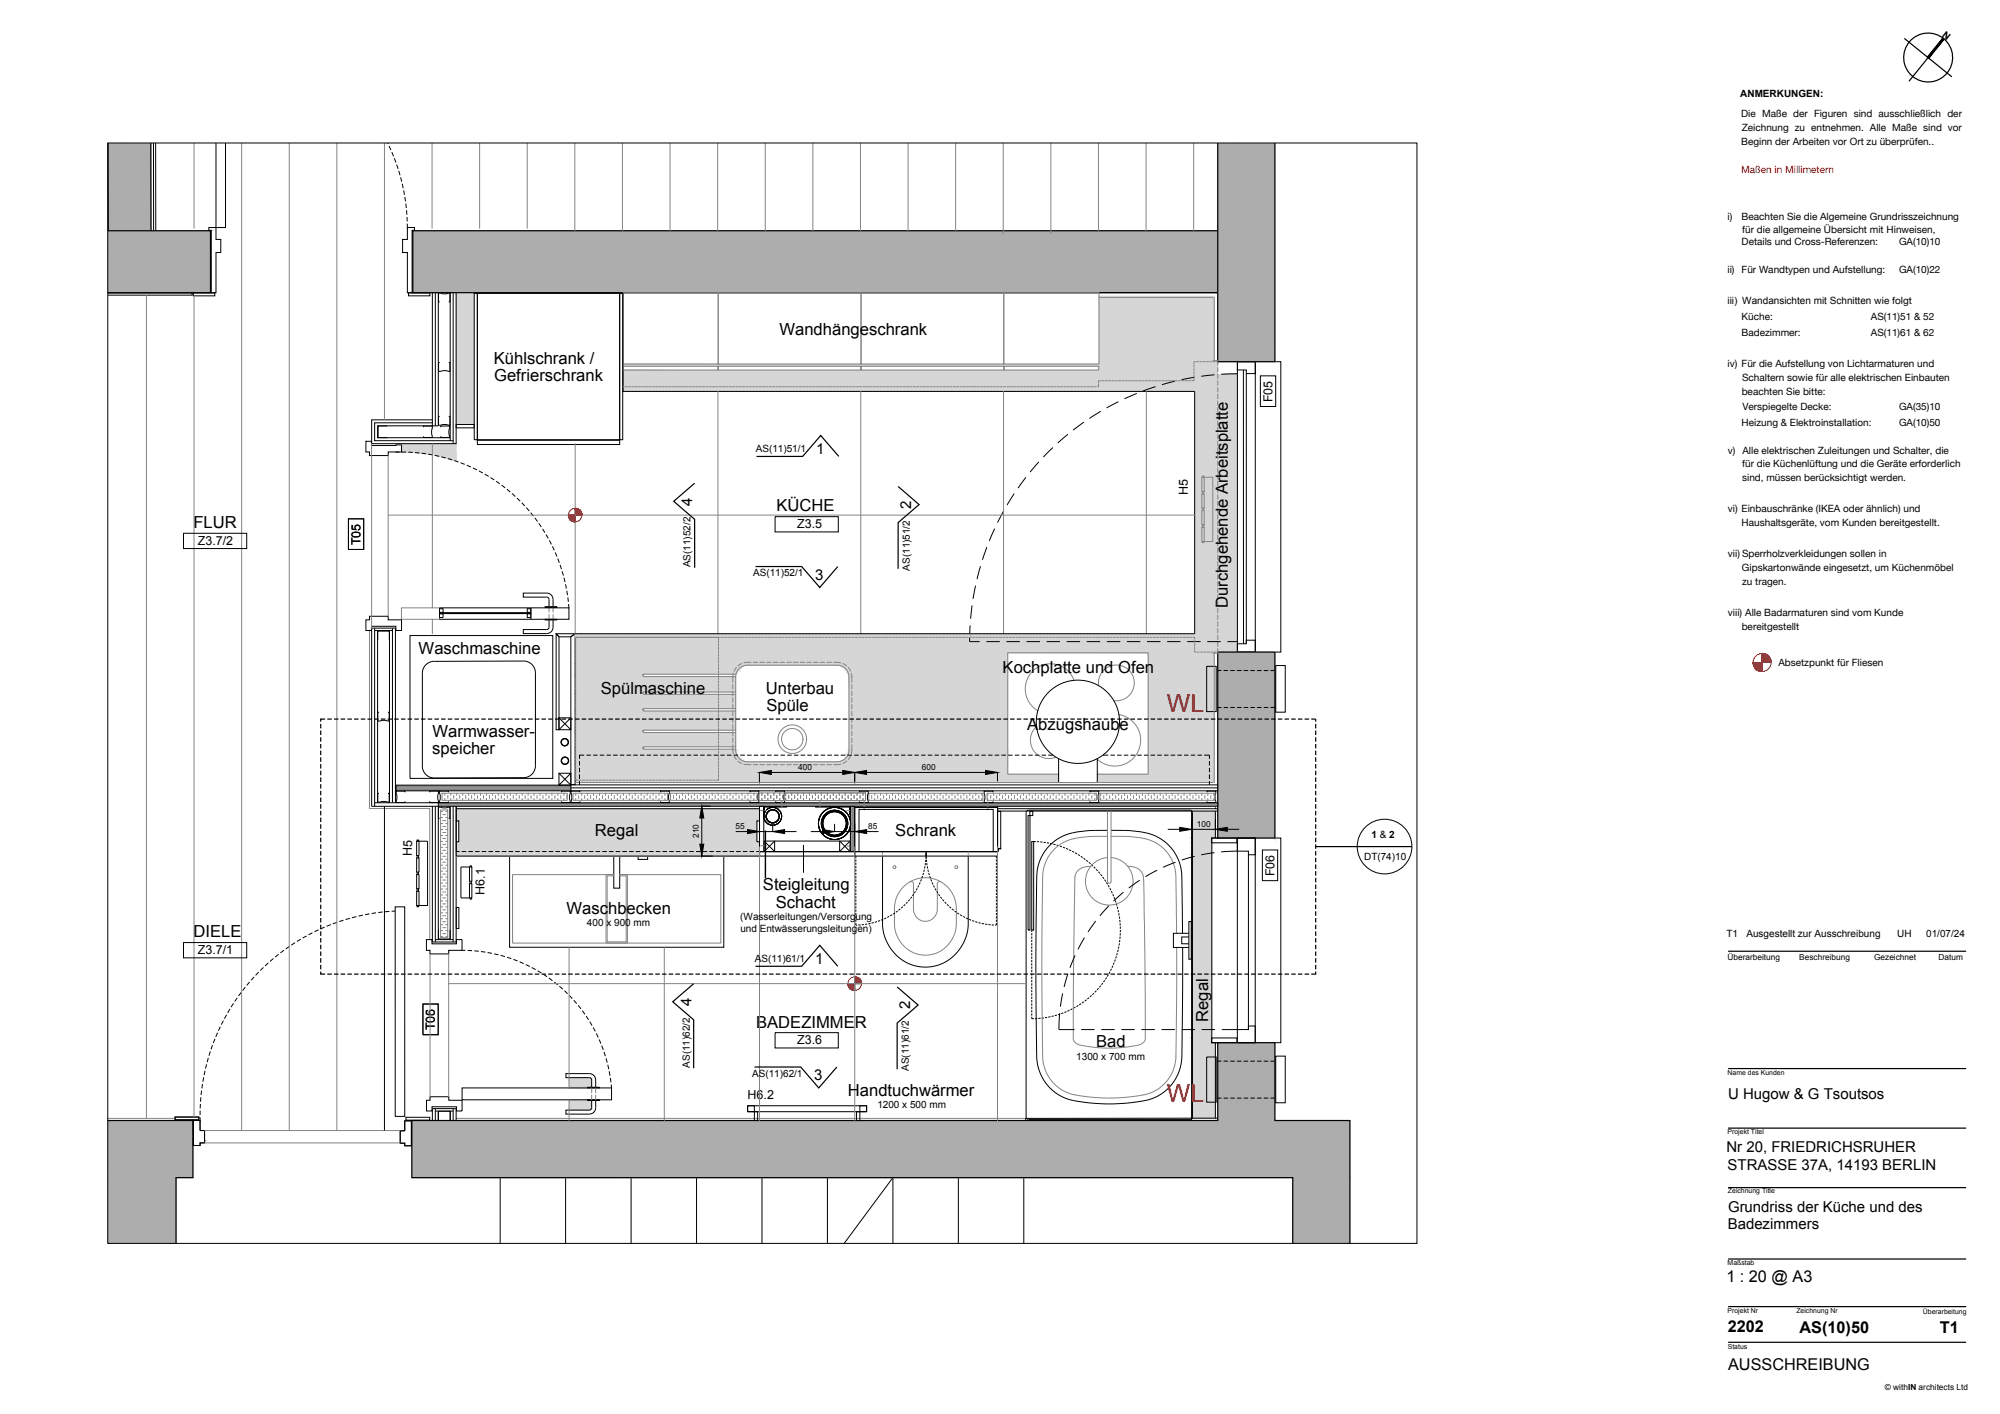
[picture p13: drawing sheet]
<svg xmlns="http://www.w3.org/2000/svg" width="420mm" height="297mm" viewBox="0 0 420 297" stroke-linecap="round" stroke-linejoin="round" font-family="sans-serif">
<defs><g id="words">
<g font-size="5.2" fill="#f00">
<text x="245.1" y="149.5">WL</text>
<text x="245.1" y="231.5">WL</text>
</g>
<g font-size="3.5">
<text x="163.7" y="70.4">Wandhängeschrank</text>
<text x="103.7" y="76.4">Kühlschrank /</text>
<text x="103.8" y="80.1">Gefrierschrank</text>
<text x="163.1" y="107.4">KÜCHE</text>
<text x="40.6" y="110.9">FLUR</text>
<text x="257.9" y="127.7" transform="rotate(-90 257.9 127.7)">Durchgehende Arbeitsplatte</text>
<text x="88" y="137.4">Waschmaschine</text>
<text x="210.6" y="141.3">Kochplatte und Ofen</text>
<text x="126.2" y="145.8">Spülmaschine</text>
<text x="160.9" y="145.8">Unterbau</text>
<text x="161" y="149.5">Spüle</text>
<text x="90.9" y="154.8">Warmwasser-</text>
<text x="215.8" y="153.4">Abzugshaube</text>
<text x="90.8" y="158.4">speicher</text>
<text x="125" y="175.7">Regal</text>
<text x="188.1" y="175.5">Schrank</text>
<text x="119" y="191.9">Waschbecken</text>
<text x="160.3" y="187">Steigleitung</text>
<text x="163" y="190.7">Schacht</text>
<text x="40.6" y="196.9">DIELE</text>
<text x="158.8" y="215.9">BADEZIMMER</text>
<text x="253.8" y="214.7" transform="rotate(-90 253.8 214.7)">Regal</text>
<text x="230.3" y="220">Bad</text>
<text x="178.1" y="230.2">Handtuchwärmer</text>
</g>
<g font-size="3.4">
<text x="362.7" y="269.4">1 : 20 @ A3</text>
<text x="363" y="279.9">2202</text>
<text x="378.1" y="280">AS(10)50</text>
<text x="407.5" y="280.1">T1</text>
<text x="363" y="287.9">AUSSCHREIBUNG</text>
</g>
<g font-size="3.1">
<text x="171.5" y="95.4">1</text>
<text x="145.4" y="106.2" transform="rotate(-90 145.4 106.2)">4</text>
<text x="191.4" y="106.9" transform="rotate(-90 191.4 106.9)">2</text>
<text x="171.3" y="121.8">3</text>
<text x="171.3" y="202.5">1</text>
<text x="145.2" y="211.4" transform="rotate(-90 145.2 211.4)">4</text>
<text x="191.2" y="212.1" transform="rotate(-90 191.2 212.1)">2</text>
<text x="171.1" y="226.9">3</text>
<text x="363" y="230.8">U Hugow &amp; G Tsoutsos</text>
<text x="362.7" y="242">Nr 20, FRIEDRICHSRUHER</text>
<text x="362.9" y="245.8">STRASSE 37A, 14193 BERLIN</text>
<text x="363" y="254.5">Grundriss der Küche und des</text>
<text x="363" y="258.1">Badezimmers</text>
</g>
<g font-size="2.6">
<text x="267.3" y="84.5" transform="rotate(-90 267.3 84.5)">F05</text>
<text x="249.5" y="103.9" transform="rotate(-89 249.5 103.9)">H5</text>
<text x="167.5" y="111">Z3.5</text>
<text x="41.6" y="114.5">Z3.7/2</text>
<text x="75.7" y="114.5" transform="rotate(-90 75.7 114.5)">T05</text>
<text x="86.5" y="179.7" transform="rotate(-89 86.5 179.7)">H5</text>
<text x="267.7" y="184.1" transform="rotate(-90 267.7 184.1)">F06</text>
<text x="101.8" y="187.9" transform="rotate(-89 101.8 187.9)">H6.1</text>
<text x="41.6" y="200.5">Z3.7/1</text>
<text x="91.4" y="213.4" transform="rotate(-90 91.4 213.4)">6</text>
<text x="91.4" y="216.5" transform="rotate(-90 91.4 216.5)">T05</text>
<text x="167.5" y="219.4">Z3.6</text>
<text x="157.1" y="230.9" transform="rotate(1 157.1 230.9)">H6.2</text>
</g>
<g font-size="2.1">
<text x="410" y="7.3" transform="rotate(-142 410 7.3)">N</text>
<text x="365.6" y="20.4">ANMERKUNGEN:</text>
<text x="365.8" y="24.5">Die Maße der Figuren sind ausschließlich der</text>
<text x="365.9" y="27.5">Zeichnung zu entnehmen. Alle Maße sind vor</text>
<text x="365.8" y="30.4">Beginn der Arbeiten vor Ort zu überprüfen..</text>
<text x="362.9" y="46.2">i)</text>
<text x="365.9" y="46.2">Beachten Sie die Algemeine Grundrisszeichnung</text>
<text x="365.9" y="51.6">Details und Cross-Referenzen:</text>
<text x="366" y="49">für die allgemeine Übersicht mit Hinweisen,</text>
<text x="399" y="51.6">GA(10)10</text>
<text x="362.9" y="57.3">ii)</text>
<text x="365.9" y="57.3">Für Wandtypen und Aufstellung:</text>
<text x="399" y="57.3">GA(10)22</text>
<text x="362.9" y="63.9">iii) Wandansichten mit Schnitten wie folgt</text>
<text x="365.9" y="67.2">Küche:</text>
<text x="365.9" y="70.5">Badezimmer:</text>
<text x="393" y="67.2">AS(11)51 &amp; 52</text>
<text x="393" y="70.5">AS(11)61 &amp; 62</text>
<text x="362.9" y="77">iv) Für die Aufstellung von Lichtarmaturen und</text>
<text x="365.9" y="82.9">beachten Sie bitte:</text>
<text x="366" y="80">Schaltern sowie für alle elektrischen Einbauten</text>
<text x="365.9" y="89.5">Heizung &amp; Elektroinstallation:</text>
<text x="366" y="86.2">Verspiegelte Decke:</text>
<text x="399" y="86.2">GA(35)10</text>
<text x="399" y="89.5">GA(10)50</text>
<text x="158.8" y="94.9">AS(11)51/1</text>
<text x="363" y="95.3">v) Alle elektrischen Zuleitungen und Schalter, die</text>
<text x="366" y="101.1">sind, müssen berücksichtigt werden.</text>
<text x="366" y="98.2">für die Küchenlüftung und die Geräte erforderlich</text>
<text x="363" y="107.6">vi) Einbauschränke (IKEA oder ähnlich) und</text>
<text x="365.9" y="110.5">Haushaltsgeräte, vom Kunden bereitgestellt.</text>
<text x="145.1" y="119.2" transform="rotate(-90 145.1 119.2)">AS(11)52/2</text>
<text x="191.1" y="119.9" transform="rotate(-90 191.1 119.9)">AS(11)51/2</text>
<text x="363" y="117.1">vii) Sperrholzverkleidungen sollen in</text>
<text x="366" y="120">Gipskartonwände eingesetzt, um Küchenmöbel</text>
<text x="158.2" y="121.1">AS(11)52/1</text>
<text x="366" y="122.9">zu tragen.</text>
<text x="363" y="129.4">viii) Alle Badarmaturen sind vom Kunde</text>
<text x="365.9" y="132.3">bereitgestellt</text>
<text x="373.6" y="139.8">Absetzpunkt für Fliesen</text>
<text x="288.1" y="176.1">1 &amp; 2</text>
<text x="286.6" y="180.7">DT(74)10</text>
<text x="123.3" y="194.6">400 x 900 mm</text>
<text x="155.5" y="193.4">(Wasserleitungen/Versorgung</text>
<text x="155.5" y="195.7">und Entwässerungsleitungen)</text>
<text x="362.7" y="196.9">T1</text>
<text x="366.9" y="196.9">Ausgestellt zur Ausschreibung</text>
<text x="398.6" y="196.9">UH</text>
<text x="404.7" y="196.9">01/07/24</text>
<text x="158.6" y="202">AS(11)61/1</text>
<text x="144.9" y="224.3" transform="rotate(-90 144.9 224.3)">AS(11)62/2</text>
<text x="158" y="226.2">AS(11)62/1</text>
<text x="190.9" y="225" transform="rotate(-90 190.9 225)">AS(11)61/2</text>
<text x="226.1" y="222.7">1300 x 700 mm</text>
<text x="184.3" y="232.9">1200 x 500 mm</text>
</g>
<text font-size="2.1" fill="#f00" x="365.8" y="36.4">Maßen in Millimetern</text>
<g font-size="1.7">
<text x="167.7" y="161.7">400</text>
<text x="193.7" y="161.7">600</text>
<text x="251.5" y="173.7">100</text>
<text x="146.8" y="176" transform="rotate(-90 146.8 176)">210</text>
<text x="154.5" y="174.1">55</text>
<text x="182.4" y="174.1">85</text>
<text x="362.9" y="201.7">Überarbeitung</text>
<text x="378" y="201.7">Beschreibung</text>
<text x="393.7" y="201.8">Gezeichnet</text>
<text x="407.2" y="201.7">Datum</text>
<text x="396" y="292">© withIN architects Ltd</text>
</g>
<g font-size="1.4">
<text x="362.9" y="225.8">Name des Kunden</text>
<text x="362.9" y="238.3">Projekt Titel</text>
<text x="363" y="250.7">Zeichnung Title</text>
<text x="362.9" y="265.7">Maßstab</text>
<text x="362.9" y="275.9">Projekt Nr</text>
<text x="377.4" y="275.9">Zeichnung Nr</text>
<text x="404" y="276.1">Überarbeitung</text>
<text x="363" y="283.4">Status</text>
</g>
</g></defs>
<!-- layer: A-210 Wall Hatch -->
<g fill="#adadad" stroke="#adadad" stroke-width=".21">
<path d="M22.7 53l21.5 8.5h-21.5z"/>
<path d="M26.4 30h5.3v18.5z"/>
<path d="M258.9 30h8.9v46z"/>
<path d="M37 247.4h3.5z"/>
<path d="M22.7 244.7l17.8 2.7h-17.8z"/>
<path d="M22.7 247.4h14.3z"/>
<path d="M86.5 235.4h80.3z"/>
<path d="M86.5 247.4h185.1z"/>
<path d="M86.7 48.5l169.1 13v-13zM86.7 48.5l169.1 13h-169.1z"/>
<path d="M255.8 137l12 39v-39zM255.8 137l12 39h-12z"/>
<path d="M22.7 53l21.5 8.5v-13zM22.7 48.5h21.5l-21.5 4.5z"/>
<path d="M22.7 30v18.5h9zM22.7 30h3.7l5.3 18.5z"/>
<path d="M255.8 30v46h12zM255.8 30h3.1l8.9 46z"/>
<path d="M22.7 244.7l17.8 2.7v-12zM22.7 235.4h17.8l-17.8 9.3z"/>
<path d="M22.7 247.4h14.3zM22.7 247.4h14.3z"/>
<path d="M22.7 261.2h14.3v-13.8zM22.7 247.4h14.3l-14.3 13.8z"/>
<path d="M255.8 219h12zM255.8 219h12z"/>
<path d="M255.8 219l12 16.4v-16.4zM255.8 219l12 16.4h-12z"/>
<path d="M255.8 235.4h27.8zM255.8 235.4h27.8z"/>
<path d="M86.5 235.4h169.3zM86.5 235.4h169.3z"/>
<path d="M86.5 235.4l197.1 12v-12zM86.5 235.4l197.1 12h-197.1z"/>
<path d="M271.6 247.4h12zM271.6 247.4h12z"/>
<path d="M271.6 247.4l5.5 13.8h-5.5zM271.6 247.4l5.5 13.8 6.5-13.8zM283.6 247.4v13.8h-6.5z"/>
</g>
<g fill="#d6d6d6" stroke="#d6d6d6" stroke-width=".21">
<path d="M95.8 169.9h63.8z"/>
<path d="M253.5 179.4l1.1-.2v.2z"/>
<path d="M250.3 179.8h1.1l-1.1 .3z"/>
<path d="M250.3 219.1h5v15.8z"/>
<path d="M258.6 78.5h1.4z"/>
<path d="M254.3 78.8l1.5-.1v.1z"/>
<path d="M203.7 133.1h47.3z"/>
<path d="M203.7 133.9h47.3v.9z"/>
<path d="M255.1 137.2h.7z"/>
<path d="M210.3 164.4h44.8z"/>
<path d="M176.4 139.8h1.4z"/>
<path d="M89.8 95.4h1v.1z"/>
<path d="M93.8 96.3h2v.3z"/>
<path d="M119.6 228.4h3.9v.1z"/>
<path d="M119.6 231h3.9z"/>
<path d="M95.8 178.9h63.8z"/>
<path d="M95.8 179.7h63.8v.1z"/>
<path d="M95.8 61.5l35.1 .1v-.1zM95.8 61.5l35.1 .1h-35.1z"/>
<path d="M95.8 61.6l3.8 27.6v-27.6zM95.8 61.6l3.8 27.6h-3.8z"/>
<path d="M95.8 169.9l63.8 2.5v-2.5zM95.8 169.9l63.8 2.5h-63.8z"/>
<path d="M95.8 172.4h63.2zM95.8 172.4h63.2z"/>
<path d="M96.4 172.4l62.6 4.4v-4.4zM96.4 172.4l62.6 4.4h-62.6z"/>
<path d="M96.4 176.8h63.2zM96.4 176.8h63.2z"/>
<path d="M95.8 176.8l63.8 2.1v-2.1zM95.8 176.8l63.8 2.1h-63.8z"/>
<path d="M95.8 178.9h.5zM95.8 178.9h.5zM95.8 178.9h63.8z"/>
<path d="M250.3 170.4l5 5.6v-5.6zM250.3 170.4l5 5.6h-5z"/>
<path d="M250.3 176l4.2 1.1v-1.1zM250.3 176l4.2 1.1h-4.2z"/>
<path d="M250.3 177.1l4.3 2.1v-2.1zM250.3 177.1l4.3 2.1h-4.3z"/>
<path d="M250.3 179.2l3.2 .2 1.1-.2zM250.3 179.2l3.2 .2h-3.2z"/>
<path d="M253.5 179.4l1.1 .2v-.2zM252.4 179.6l1.1-.2 1.1 .2z"/>
<path d="M250.3 179.4l2.1 .2 1.1-.2zM250.3 179.4l2.1 .2h-2.1z"/>
<path d="M252.4 179.6l2.2 .2v-.2zM251.4 179.8l1-.2 2.2 .2z"/>
<path d="M250.3 179.6l1.1 .2 1-.2zM250.3 179.6l1.1 .2h-1.1z"/>
<path d="M251.4 179.8l3.2 .3v-.3zM250.3 180.1l1.1-.3 3.2 .3z"/>
<path d="M250.3 180.1l4.3 36.2v-36.2zM250.3 180.1l4.3 36.2h-4.3z"/>
<path d="M250.3 216.3l4.2 1.7v-1.7zM250.3 216.3l4.2 1.7h-4.2z"/>
<path d="M250.3 218l4.2 1.1v-1.1zM250.3 218l4.2 1.1h-4.2z"/>
<path d="M250.3 234.9h5zM250.3 219.1l5 15.8h-5z"/>
<path d="M230.9 62.2l24.2 13.5v-13.5zM230.9 62.2l24.2 13.5h-24.2z"/>
<path d="M230.9 75.7l24.9 .3v-.3zM230.9 75.7l24.9 .3h-24.9z"/>
<path d="M230.9 76l24.9 .5v-.5zM230.9 76l24.9 .5h-24.9z"/>
<path d="M130.9 76.5l124.9 .4v-.4zM130.9 76.5l124.9 .4h-124.9z"/>
<path d="M230.8 76.9l25 .8v-.8zM230.8 76.9l25 .8h-25z"/>
<path d="M210.8 76.9l.1 .8zM210.8 76.9l.1 .8z"/>
<path d="M180.8 76.9l.1 .8zM180.8 76.9l.1 .8z"/>
<path d="M150.8 76.9l.1 .8zM150.8 76.9l.1 .8z"/>
<path d="M258.6 78.5l1.4 .1zM257.2 78.6h2.8z"/>
<path d="M257.2 78.6l2.8 .1zM255.8 78.7h4.2z"/>
<path d="M130.9 77.7l124.9 1v-1zM130.9 77.7l124.9 1h-124.9z"/>
<path d="M255.8 78.7l4.2 .1v-.1zM255.8 78.7l4.2 .1h-4.2z"/>
<path d="M130.9 78.7l123.4 .1 1.5-.1zM130.9 78.7l123.4 .1h-123.4z"/>
<path d="M254.3 78.8l1.5 .2v-.2zM252.9 79l1.4-.2 1.5 .2z"/>
<path d="M130.9 78.8l122 .2 1.4-.2zM130.9 78.8l122 .2h-122z"/>
<path d="M252.9 79l2.9 .2v-.2zM251.4 79.2l1.5-.2 2.9 .2z"/>
<path d="M130.9 79l120.5 .2 1.5-.2zM130.9 79l120.5 .2h-120.5z"/>
<path d="M251.4 79.2l4.4 .2v-.2zM249.9 79.4l1.5-.2 4.4 .2z"/>
<path d="M130.9 79.2l119 .2 1.5-.2zM130.9 79.2l119 .2h-119z"/>
<path d="M249.9 79.4l5.9 .3v-.3zM248.4 79.7l1.5-.3 5.9 .3z"/>
<path d="M130.9 79.4l117.5 .3 1.5-.3zM130.9 79.4l117.5 .3h-117.5z"/>
<path d="M248.4 79.7l7.4 .3v-.3zM247 80l1.4-.3 7.4 .3z"/>
<path d="M130.9 79.7l116.1 .3 1.4-.3zM130.9 79.7l116.1 .3h-116.1z"/>
<path d="M247 80l8.8 .4v-.4zM245.5 80.4l1.5-.4 8.8 .4z"/>
<path d="M130.9 80l114.6 .4 1.5-.4zM130.9 80l114.6 .4h-114.6z"/>
<path d="M245.5 80.4l10.3 .4v-.4zM244.1 80.8l1.4-.4 10.3 .4z"/>
<path d="M130.9 80.4l113.2 .4 1.4-.4zM130.9 80.4l113.2 .4h-113.2z"/>
<path d="M244.1 80.8l11.7 .4v-.4zM242.7 81.2l1.4-.4 11.7 .4z"/>
<path d="M130.9 80.8l111.8 .4 1.4-.4zM130.9 80.8l111.8 .4h-111.8z"/>
<path d="M242.7 81.2l13.1 .5v-.5zM241.3 81.7l1.4-.5 13.1 .5z"/>
<path d="M130.9 81.2l110.4 .5 1.4-.5zM130.9 81.2l110.4 .5h-110.4z"/>
<path d="M255.8 78.8l4.2 3.4v-3.4zM255.8 78.8l4.2 3.4h-4.2z"/>
<path d="M241.3 81.7l14.5 .5v-.5zM239.9 82.2l1.4-.5 14.5 .5z"/>
<path d="M130.9 81.7l109 .5 1.4-.5zM130.9 81.7l109 .5h-109z"/>
<path d="M255.8 82.2l4.2 50.9v-50.9zM255.8 82.2l4.2 50.9h-4.2z"/>
<path d="M251 82.2l4.8 50.9v-50.9zM251 82.2l4.8 50.9h-4.8zM251 133.1h4.8zM251 133.1h4.8z"/>
<path d="M203.7 133.1l52.1 .8v-.8zM203.7 133.1l52.1 .8h-52.1z"/>
<path d="M251 134.8h4.8zM251 134.8h4.8z"/>
<path d="M255.8 133.1l4.2 1.7v-1.7zM255.8 133.1l4.2 1.7h-4.2z"/>
<path d="M251 133.9l4.8 .9v-.9zM251 133.9l4.8 .9h-4.8z"/>
<path d="M255.8 134.8h4.2zM255.8 134.8h4.2z"/>
<path d="M255.8 134.8l4.2 2.2v-2.2zM255.8 134.8l4.2 2.2h-4.2z"/>
<path d="M255.8 137h4.2zM257.9 137h2.1zM255.8 137h4.2z"/>
<path d="M251 134.8l4.8 2.2v-2.2zM251 134.8l4.8 2.2h-4.8z"/>
<path d="M203.7 134.8h47.3zM203.7 133.9l47.3 .9h-47.3z"/>
<path d="M120.8 133.9l82.9 .9v-.9zM120.8 133.9l82.9 .9h-82.9z"/>
<path d="M120.8 134.8h130.2zM120.8 134.8h130.2z"/>
<path d="M120.8 134.8l130.2 2.2v-2.2zM120.8 134.8l130.2 2.2h-130.2z"/>
<path d="M120.8 137l135 .1v-.1zM120.8 137l135 .1h-135z"/>
<path d="M241.2 137.1l14.6 .1zM241.2 137.1l14.6 .1z"/>
<path d="M120.8 137.1l90.9 2v-2zM120.8 137.1l90.9 2h-90.9z"/>
<path d="M175.9 139.1l35.8 .1zM175.9 139.1l35.8 .1z"/>
<path d="M120.8 139.1h36.2zM120.8 139.1l35.9 .1z"/>
<path d="M176.2 139.2h35.5zM176.2 139.2h35.5z"/>
<path d="M120.8 139.2h35.9zM120.8 139.2h35.6z"/>
<path d="M176.5 139.2l35.2 .1zM176.5 139.2l35.2 .1z"/>
<path d="M120.8 139.2h35.6zM120.8 139.2l35.2 .1z"/>
<path d="M176.9 139.3l34.8 .1v-.1zM176.9 139.3l34.8 .1h-34.5z"/>
<path d="M120.8 139.3l34.9 .1 .3-.1zM120.8 139.3l34.9 .1h-34.9z"/>
<path d="M177.2 139.4l34.5 .2v-.2zM177.2 139.4l34.5 .2h-34.2z"/>
<path d="M120.8 139.4l34.6 .2 .3-.2zM120.8 139.4l34.6 .2h-34.6z"/>
<path d="M177.5 139.6l34.2 .2v-.2zM177.5 139.6l34.2 .2h-33.9z"/>
<path d="M120.8 139.6l34.3 .2 .3-.2zM120.8 139.6l34.3 .2h-34.3z"/>
<path d="M177.8 139.8l33.9 .2v-.2zM177.8 139.8l33.9 .2h-33.7z"/>
<path d="M120.8 139.8l34 .3 .3-.3zM120.8 139.8l34 .3h-34z"/>
<path d="M178 140l33.7 .3v-.3zM178 140l33.7 .3h-33.4z"/>
<path d="M120.8 140.1l33.8 .2 .2-.2zM120.8 140.1l33.8 .2h-33.8z"/>
<path d="M178.3 140.3l33.4 .3v-.3zM178.3 140.3l33.4 .3h-33.2z"/>
<path d="M120.8 140.3l33.6 .3 .2-.3zM120.8 140.3l33.6 .3h-33.6z"/>
<path d="M178.5 140.6l33.2 .3v-.3zM178.5 140.6l33.2 .3h-33z"/>
<path d="M120.8 140.6l33.4 .4 .2-.4zM120.8 140.6l33.4 .4h-33.4z"/>
<path d="M178.7 140.9l33 .3v-.3zM178.7 140.9l33 .3h-32.9z"/>
<path d="M120.8 141l33.3 .3 .1-.3zM120.8 141l33.3 .3h-33.3z"/>
<path d="M178.8 141.2l32.9 .3v-.3zM178.8 141.2l32.9 .3h-32.8z"/>
<path d="M120.8 141.3l33.2 .3 .1-.3zM120.8 141.3l33.2 .3h-33.2z"/>
<path d="M120.8 141.6h14.5zM120.8 141.6h14.5z"/>
<path d="M120.8 141.6h14.5zM120.8 141.6l14.4 .1z"/>
<path d="M120.8 141.7h14.4zM120.8 141.7h14.4z"/>
<path d="M120.8 141.7h14.4zM120.8 141.7h14.3z"/>
<path d="M120.8 141.7h14.3zM120.8 141.7h14.3z"/>
<path d="M120.8 141.7h14.3zM120.8 141.7l14.3 .1z"/>
<path d="M120.8 141.8h14.3zM120.8 141.8h14.3z"/>
<path d="M120.8 141.8h14.3zM120.8 141.8h14.3z"/>
<path d="M120.8 141.8l14.3 .1zM120.8 141.8l14.3 .1z"/>
<path d="M178.9 141.5l32.8 .4v-.4zM178.9 141.5l32.8 .4h-32.8z"/>
<path d="M120.8 141.9h14.3zM120.8 141.9h14.3z"/>
<path d="M120.8 141.9l14.3 .1zM120.8 141.9l14.3 .1z"/>
<path d="M120.8 142h14.3zM120.8 142h14.3z"/>
<path d="M120.8 142h14.3zM120.8 142h14.3z"/>
<path d="M120.8 142l14.3 .1zM120.8 142l14.3 .1z"/>
<path d="M120.8 142.1h14.4zM120.8 142.1h14.4z"/>
<path d="M120.8 142.1h14.4zM120.8 142.1h14.4z"/>
<path d="M120.8 142.1h14.5zM120.8 142.1h14.5z"/>
<path d="M120.8 142.1h14.5zM120.8 142.1h14.5z"/>
<path d="M178.9 141.9l32.8 .3v-.3zM178.9 141.9l32.8 .3h-32.7z"/>
<path d="M120.8 142.1l33.1 .1v-.1zM120.8 142.1l33.1 .1h-33.1z"/>
<path d="M120.8 142.2l33.1 3.2v-3.2zM120.8 142.2l33.1 3.2h-33.1z"/>
<path d="M120.8 145.4h14.5zM120.8 145.4h14.5z"/>
<path d="M120.8 145.4h14.5zM120.8 145.4h14.4z"/>
<path d="M120.8 145.4h14.4zM120.8 145.4h14.4z"/>
<path d="M120.8 145.4h14.4zM120.8 145.4h14.3z"/>
<path d="M120.8 145.4h14.3zM120.8 145.4l14.3 .1z"/>
<path d="M120.8 145.5h14.3zM120.8 145.5h14.3z"/>
<path d="M120.8 145.5h14.3zM120.8 145.5h14.3z"/>
<path d="M120.8 145.5h14.3zM120.8 145.5l14.3 .1z"/>
<path d="M120.8 145.6h14.3zM120.8 145.6h14.3z"/>
<path d="M120.8 145.6l14.3 .1zM120.8 145.6l14.3 .1z"/>
<path d="M120.8 145.7h14.3zM120.8 145.7h14.3z"/>
<path d="M120.8 145.7h14.3zM120.8 145.7h14.3z"/>
<path d="M120.8 145.7l14.3 .1zM120.8 145.7l14.3 .1z"/>
<path d="M120.8 145.8h14.3zM120.8 145.8h14.3z"/>
<path d="M120.8 145.8h14.4zM120.8 145.8h14.4z"/>
<path d="M120.8 145.8l14.4 .1zM120.8 145.8l14.4 .1z"/>
<path d="M120.8 145.9h14.5zM120.8 145.9h14.5z"/>
<path d="M120.8 145.9h14.5zM120.8 145.9h14.5z"/>
<path d="M120.8 145.9l33.1 3v-3zM120.8 145.9l33.1 3h-33.1z"/>
<path d="M120.8 148.9h14.5zM120.8 148.9h14.5z"/>
<path d="M120.8 148.9h14.5zM120.8 148.9h14.4z"/>
<path d="M120.8 148.9h14.4zM120.8 148.9h14.4z"/>
<path d="M120.8 148.9h14.4zM120.8 148.9h14.3z"/>
<path d="M120.8 148.9h14.3zM120.8 148.9l14.3 .1z"/>
<path d="M120.8 149h14.3zM120.8 149h14.3z"/>
<path d="M120.8 149h14.3zM120.8 149h14.3z"/>
<path d="M120.8 149h14.3zM120.8 149l14.3 .1z"/>
<path d="M120.8 149.1h14.3zM120.8 149.1h14.3z"/>
<path d="M120.8 149.1l14.3 .1zM120.8 149.1l14.3 .1z"/>
<path d="M120.8 149.2h14.3zM120.8 149.2h14.3z"/>
<path d="M120.8 149.2h14.3zM120.8 149.2h14.3z"/>
<path d="M120.8 149.2l14.3 .1zM120.8 149.2l14.3 .1z"/>
<path d="M120.8 149.3h14.3zM120.8 149.3h14.3z"/>
<path d="M120.8 149.3h14.4zM120.8 149.3h14.4z"/>
<path d="M120.8 149.3l14.4 .1zM120.8 149.3l14.4 .1z"/>
<path d="M120.8 149.4h14.5zM120.8 149.4h14.5z"/>
<path d="M120.8 149.4h14.5zM120.8 149.4h14.5z"/>
<path d="M120.8 149.4l33.1 4v-4zM120.8 149.4l33.1 4h-33.1z"/>
<path d="M120.8 153.4h14.5zM120.8 153.4h14.5z"/>
<path d="M120.8 153.4h14.5zM120.8 153.4h14.4z"/>
<path d="M120.8 153.4h14.4zM120.8 153.4h14.4z"/>
<path d="M120.8 153.4h14.4zM120.8 153.4h14.3z"/>
<path d="M120.8 153.4h14.3zM120.8 153.4l14.3 .1z"/>
<path d="M120.8 153.5h14.3zM120.8 153.5h14.3z"/>
<path d="M120.8 153.5h14.3zM120.8 153.5h14.3z"/>
<path d="M120.8 153.5h14.3zM120.8 153.5l14.3 .1z"/>
<path d="M120.8 153.6h14.3zM120.8 153.6h14.3z"/>
<path d="M120.8 153.6l14.3 .1zM120.8 153.6l14.3 .1z"/>
<path d="M120.8 153.7h14.3zM120.8 153.7h14.3z"/>
<path d="M120.8 153.7l14.3 .1zM120.8 153.7l14.3 .1z"/>
<path d="M120.8 153.8h14.3zM120.8 153.8h14.3z"/>
<path d="M120.8 153.8h14.3zM120.8 153.8h14.3z"/>
<path d="M120.8 153.8l14.4 .1zM120.8 153.8l14.4 .1z"/>
<path d="M120.8 153.9h14.4zM120.8 153.9h14.4z"/>
<path d="M120.8 153.9h14.5zM120.8 153.9h14.5z"/>
<path d="M120.8 153.9h14.5zM120.8 153.9h14.5z"/>
<path d="M120.8 153.9l33.1 3v-3zM120.8 153.9l33.1 3h-33.1z"/>
<path d="M120.8 156.9h14.5zM120.8 156.9h14.5z"/>
<path d="M120.8 156.9h14.5zM120.8 156.9h14.4z"/>
<path d="M120.8 156.9h14.4zM120.8 156.9h14.4z"/>
<path d="M120.8 156.9h14.4zM120.8 156.9h14.3z"/>
<path d="M120.8 156.9h14.3zM120.8 156.9l14.3 .1z"/>
<path d="M120.8 157h14.3zM120.8 157h14.3z"/>
<path d="M120.8 157h14.3zM120.8 157h14.3z"/>
<path d="M120.8 157h14.3zM120.8 157l14.3 .1z"/>
<path d="M120.8 157.1h14.3zM120.8 157.1h14.3z"/>
<path d="M120.8 157.1l14.3 .1zM120.8 157.1l14.3 .1z"/>
<path d="M120.8 157.2h14.3zM120.8 157.2h14.3z"/>
<path d="M120.8 157.2l14.3 .1zM120.8 157.2l14.3 .1z"/>
<path d="M120.8 157.3h14.3zM120.8 157.3h14.3z"/>
<path d="M120.8 157.3h14.3zM120.8 157.3h14.3z"/>
<path d="M120.8 157.3h14.4zM120.8 157.3h14.4z"/>
<path d="M120.8 157.3l14.4 .1zM120.8 157.3l14.4 .1z"/>
<path d="M120.8 157.4h14.5zM120.8 157.4h14.5z"/>
<path d="M120.8 157.4h14.5zM120.8 157.4h14.5z"/>
<path d="M179 142.2l32.7 15.3v-15.3zM179 142.2l32.7 15.3h-32.7z"/>
<path d="M120.8 157.4l33.1 .1v-.1zM120.8 157.4l33.1 .1h-33.1z"/>
<path d="M179 157.5l32.7 .4v-.4zM179 157.5l32.7 .4h-32.8z"/>
<path d="M120.8 157.5l33.2 .4-.1-.4zM120.8 157.5l33.2 .4h-33.2z"/>
<path d="M178.9 157.9l32.8 .3v-.3zM178.9 157.9l32.8 .3h-32.8z"/>
<path d="M120.8 157.9l33.2 .3v-.3zM120.8 157.9l33.2 .3h-33.2z"/>
<path d="M178.9 158.2l32.8 .4v-.4zM178.9 158.2l32.8 .4h-32.9z"/>
<path d="M120.8 158.2l33.3 .4-.1-.4zM120.8 158.2l33.3 .4h-33.3z"/>
<path d="M178.8 158.6l32.9 .3v-.3zM178.8 158.6l32.9 .3h-33z"/>
<path d="M120.8 158.6l33.5 .3-.2-.3zM120.8 158.6l33.5 .3h-33.5z"/>
<path d="M178.7 158.9l33 .3v-.3zM178.7 158.9l33 .3h-33.2z"/>
<path d="M120.8 158.9l33.6 .3-.1-.3zM120.8 158.9l33.6 .3h-33.6z"/>
<path d="M178.5 159.2l33.2 .3v-.3zM178.5 159.2l33.2 .3h-33.4z"/>
<path d="M120.8 159.2l33.8 .3-.2-.3zM120.8 159.2l33.8 .3h-33.8z"/>
<path d="M178.3 159.5l33.4 .2v-.2zM178.3 159.5l33.4 .2h-33.7z"/>
<path d="M120.8 159.5l34.1 .2-.3-.2zM120.8 159.5l34.1 .2h-34.1z"/>
<path d="M178 159.7l33.7 .3v-.3zM177.8 160l.2-.3 33.7 .3z"/>
<path d="M120.8 159.7l34.3 .3-.2-.3zM120.8 159.7l34.3 .3h-34.3z"/>
<path d="M177.8 160l33.9 .2v-.2zM177.5 160.2l.3-.2 33.9 .2z"/>
<path d="M120.8 160l34.6 .2-.3-.2zM120.8 160l34.6 .2h-34.6z"/>
<path d="M177.5 160.2l34.2 .1v-.1zM177.2 160.3l.3-.1 34.2 .1z"/>
<path d="M120.8 160.2l34.9 .1-.3-.1zM120.8 160.2l34.9 .1h-34.9z"/>
<path d="M177.2 160.3l34.5 .2v-.2zM176.9 160.5l.3-.2 34.5 .2z"/>
<path d="M120.8 160.3l35.2 .2-.3-.2zM120.8 160.3l35.2 .2h-35.2z"/>
<path d="M176.9 160.5l34.8 .1zM176.5 160.6h35.2z"/>
<path d="M120.8 160.5l35.6 .1zM120.8 160.5l35.6 .1z"/>
<path d="M176.5 160.6h35.2zM176.2 160.6h35.5z"/>
<path d="M120.8 160.6h35.9zM120.8 160.6h35.9z"/>
<path d="M176.2 160.6h35.5zM175.9 160.6h35.8z"/>
<path d="M120.8 160.6h36.2zM120.8 160.6h36.2z"/>
<path d="M241.2 137.2l13.9 25.4v-25.4zM241.2 137.2l13.9 25.4h-13.9z"/>
<path d="M120.8 160.6l90.9 2v-2zM120.8 160.6l90.9 2h-90.9z"/>
<path d="M120.8 162.6l101.6 1.8v-1.8zM120.8 162.6l101.6 1.8h-101.6z"/>
<path d="M230.5 162.6l24.6 1.8v-1.8zM230.5 162.6l24.6 1.8h-24.6z"/>
<path d="M120.8 164.4h101.6zM120.8 164.4h101.6z"/>
<path d="M157 139.1l19.2 .1zM156.7 139.2h19.5z"/>
<path d="M156.7 139.2h19.5zM156.7 139.2h19.5z"/>
<path d="M156.7 139.2h19.8zM156.4 139.2h20.1z"/>
<path d="M156.4 139.2h20.2zM156.4 139.2h20.2z"/>
<path d="M156.4 139.2l20.5 .1zM156 139.3h20.9z"/>
<path d="M156 139.3h20.9zM156 139.3h20.9z"/>
<path d="M156 139.3l21.2 .1-.3-.1zM155.7 139.4l.3-.1 21.2 .1z"/>
<path d="M155.7 139.4h21.5zM155.7 139.4h21.5z"/>
<path d="M155.7 139.4l21.8 .2-.3-.2zM155.4 139.6l.3-.2 21.8 .2z"/>
<path d="M155.4 139.6h22.1zM155.4 139.6h22.1z"/>
<path d="M155.4 139.6l22.3 .1-.2-.1zM155.2 139.7l.2-.1 22.3 .1z"/>
<path d="M155.2 139.7h1.8zM155.2 139.7h1.6z"/>
<path d="M175.9 139.7h1.8zM175.9 139.7h1.8z"/>
<path d="M155.2 139.7h1.6zM155.1 139.8h1.4z"/>
<path d="M176.2 139.7l1.6 .1zM176.2 139.7l1.6 .1zM176.4 139.8h1.4z"/>
<path d="M155.1 139.8h1.4zM155.1 139.8h1.3z"/>
<path d="M155.1 139.8h1.3zM155.1 139.8l1.1 .1z"/>
<path d="M176.5 139.8l1.4 .1zM176.5 139.8l1.4 .1z"/>
<path d="M155 139.9l.9 .1 .3-.1zM154.9 140l.1-.1 .9 .1z"/>
<path d="M176.7 139.9l1.3 .1-.1-.1zM176.7 139.9l1.3 .1z"/>
<path d="M177 140h1zM177 140h1z"/>
<path d="M154.9 140h1zM154.8 140.1h1z"/>
<path d="M154.8 140.1h1zM154.8 140.1l.8 .1h-.9z"/>
<path d="M177.1 140l1.1 .2-.2-.2zM177.1 140l1.1 .2z"/>
<path d="M177.3 140.2l1 .1-.1-.1zM177.3 140.2l1 .1h-.9z"/>
<path d="M154.7 140.2l.7 .1 .2-.1zM154.7 140.2l.7 .1h-.8z"/>
<path d="M154.6 140.3h.8zM154.6 140.3l.8 .1z"/>
<path d="M177.4 140.3l.9 .1zM177.4 140.3l.9 .1z"/>
<path d="M154.6 140.4l.6 .2 .2-.2zM154.6 140.4l.6 .2h-.8z"/>
<path d="M177.5 140.4l1 .2-.2-.2zM177.5 140.4l1 .2h-.8z"/>
<path d="M177.7 140.6h.8zM177.7 140.6h.8z"/>
<path d="M154.4 140.6h.8zM154.4 140.6h.7z"/>
<path d="M154.4 140.6l.6 .2 .1-.2zM154.4 140.6l.6 .2h-.7z"/>
<path d="M177.7 140.6l.9 .2-.1-.2zM177.7 140.6l.9 .2h-.7z"/>
<path d="M177.9 140.8l.8 .1zM177.9 140.8l.8 .1z"/>
<path d="M154.3 140.8l.6 .2 .1-.2zM154.3 140.8l.6 .2h-.7z"/>
<path d="M154.2 141l.6 .1 .1-.1zM154.2 141l.6 .1h-.6z"/>
<path d="M178 140.9l.7 .2v-.2zM178 140.9l.7 .2h-.6z"/>
<path d="M178.1 141.1l.7 .1-.1-.1zM178.1 141.1l.7 .1h-.7z"/>
<path d="M154.2 141.1l.5 .2 .1-.2zM154.2 141.1l.5 .2h-.6z"/>
<path d="M154.1 141.3h.6zM154.1 141.3h.6z"/>
<path d="M178.1 141.2l.7 .1v-.1zM178.1 141.2l.7 .1h-.6z"/>
<path d="M178.2 141.3l.7 .2-.1-.2zM178.2 141.3l.7 .2h-.7z"/>
<path d="M154.1 141.3l.5 .3 .1-.3zM154.1 141.3l.5 .3h-.6z"/>
<path d="M178.2 141.5l.7 .1zM178.2 141.5l.7 .1z"/>
<path d="M178.3 141.6l.6 .3v-.3zM178.3 141.6l.6 .3h-.6z"/>
<path d="M178.3 141.9h.6zM178.3 141.9h.6z"/>
<path d="M178.3 141.9l.7 .3-.1-.3zM178.3 141.9l.7 .3h-.6z"/>
<path d="M154 142.1l.6 .1v-.1zM154 142.1l.6 .1h-.7z"/>
<path d="M153.9 142.2l.7 3.2v-3.2zM153.9 142.2l.7 3.2h-.7z"/>
<path d="M153.9 145.9l.7 3v-3zM153.9 145.9l.7 3h-.7z"/>
<path d="M153.9 149.4l.7 4v-4zM153.9 149.4l.7 4h-.7z"/>
<path d="M153.9 153.9l.7 3v-3zM153.9 153.9l.7 3h-.7z"/>
<path d="M178.4 142.2l.6 15.3v-15.3zM178.4 142.2l.6 15.3h-.6z"/>
<path d="M153.9 157.4l.7 .1v-.1zM153.9 157.4l.7 .1h-.7z"/>
<path d="M178.4 157.5l.5 .3 .1-.3zM178.4 157.5l.5 .3h-.6z"/>
<path d="M153.9 157.5l.7 .3v-.3zM153.9 157.5l.7 .3h-.6z"/>
<path d="M178.3 157.8l.6 .1zM178.3 157.8l.6 .1z"/>
<path d="M154 157.8l.6 .1zM154 157.8l.6 .1z"/>
<path d="M178.3 157.9l.6 .2v-.2zM178.3 157.9l.6 .2h-.6z"/>
<path d="M154 157.9l.6 .2v-.2zM154 157.9l.6 .2h-.6z"/>
<path d="M178.3 158.1h.6zM178.3 158.1l.6 .1z"/>
<path d="M154 158.1l.7 .1zM154 158.1l.7 .1z"/>
<path d="M178.2 158.2l.6 .2 .1-.2zM178.2 158.2l.6 .2h-.6z"/>
<path d="M154 158.2l.7 .2v-.2zM154 158.2l.7 .2h-.6z"/>
<path d="M178.2 158.4l.6 .2v-.2zM178.2 158.4l.6 .2h-.7z"/>
<path d="M154.1 158.4l.7 .2-.1-.2zM154.1 158.4l.7 .2h-.7z"/>
<path d="M178.1 158.6l.6 .1 .1-.1zM178.1 158.6l.6 .1h-.6z"/>
<path d="M154.1 158.6l.7 .1v-.1zM154.1 158.6l.7 .1h-.6z"/>
<path d="M178.1 158.7l.6 .2v-.2zM178.1 158.7l.6 .2h-.7z"/>
<path d="M154.2 158.7l.8 .2-.2-.2zM154.2 158.7l.8 .2h-.7z"/>
<path d="M178 158.9h.7zM178 158.9l.6 .1z"/>
<path d="M154.3 158.9l.7 .1zM154.3 158.9l.7 .1z"/>
<path d="M177.9 159l.6 .2 .1-.2zM177.9 159l.6 .2h-.8z"/>
<path d="M154.3 159l.9 .2-.2-.2zM154.3 159l.9 .2h-.8z"/>
<path d="M177.7 159.2h.8zM177.7 159.2h.8z"/>
<path d="M154.4 159.2h.8zM154.4 159.2h.8z"/>
<path d="M177.7 159.2l.6 .2 .2-.2zM177.7 159.2l.6 .2h-.8z"/>
<path d="M154.4 159.2l1 .2-.2-.2zM154.4 159.2l1 .2h-.8z"/>
<path d="M177.5 159.4h.8zM177.4 159.5h.9z"/>
<path d="M154.6 159.4l.9 .1zM154.6 159.4l.9 .1z"/>
<path d="M177.4 159.5l.8 .1 .1-.1zM177.3 159.6l.1-.1 .8 .1z"/>
<path d="M154.6 159.5l1 .1-.1-.1zM154.6 159.5l1 .1h-.9z"/>
<path d="M177.3 159.6l.7 .1 .2-.1zM177.1 159.7l.2-.1 .7 .1z"/>
<path d="M154.7 159.6l1.2 .1-.3-.1zM154.7 159.6l1.2 .1h-1z"/>
<path d="M177.1 159.7h.9zM177 159.7h1z"/>
<path d="M154.9 159.7h1zM154.9 159.7h1z"/>
<path d="M177 159.7l.9 .2 .1-.2zM176.7 159.9l.3-.2 .9 .2z"/>
<path d="M154.9 159.7l1.3 .2zM154.9 159.7l1.3 .2h-1.2z"/>
<path d="M176.7 159.9h1.2zM176.5 160h1.3z"/>
<path d="M155 159.9l1.4 .1zM155 159.9l1.4 .1z"/>
<path d="M176.5 160h1.3zM176.4 160h1.4z"/>
<path d="M155.1 160h1.4zM155.1 160h1.4z"/>
<path d="M176.4 160h1.4zM176.2 160h1.5z"/>
<path d="M155.1 160h1.7zM155.1 160h1.7z"/>
<path d="M176.2 160h1.5zM175.9 160h1.8z"/>
<path d="M155.2 160h1.8zM155.2 160h1.8z"/>
<path d="M155.2 160l22.3 .2 .2-.2zM155.2 160l22.3 .2h-22.1z"/>
<path d="M155.4 160.2l21.8 .1 .3-.1zM155.4 160.2l21.8 .1h-21.5z"/>
<path d="M155.7 160.3l21.2 .2 .3-.2zM155.7 160.3l21.2 .2h-20.9z"/>
<path d="M156 160.5h20.9zM156 160.5l20.5 .1z"/>
<path d="M156.4 160.6h20.1zM156.4 160.6h19.8z"/>
<path d="M156.7 160.6h19.5zM156.7 160.6h19.2z"/>
<path d="M84.4 93.2l6.4 1.8v-1.8zM84.4 93.2l6.4 1.8h-6.4z"/>
<path d="M84.4 95h6.4zM84.4 95h6.4z"/>
<path d="M85.4 95h5.4zM85.4 95h5.4z"/>
<path d="M86.5 95l4.3 .1zM86.5 95l4.3 .1z"/>
<path d="M87.6 95.1l3.2 .1v-.1zM87.6 95.1l3.2 .1z"/>
<path d="M90.8 93.2l5 2.2v-2.2zM90.8 93.2l5 2.2h-5z"/>
<path d="M88.7 95.2l2.1 .2v-.2zM88.7 95.2l2.1 .2z"/>
<path d="M90.8 95.4l5 .1v-.1zM90.8 95.4l5 .1h-5z"/>
<path d="M90.8 95.5l5 .3v-.3zM90.8 95.5l5 .3h-4z"/>
<path d="M91.8 95.8l4 .2v-.2zM91.8 95.8l4 .2h-2.9z"/>
<path d="M92.9 96l2.9 .3v-.3zM92.9 96l2.9 .3h-2z"/>
<path d="M93.8 96.3l1 .3h1zM94.8 96.6h1v.3z"/>
<path d="M119.6 226.4h4.3zM119.6 226.4h4.3z"/>
<path d="M119.6 226.4h4.4zM119.6 226.4h4.4z"/>
<path d="M119.6 226.4h4.4zM119.6 226.4h4.4z"/>
<path d="M119.6 226.4l4.5 .1zM119.6 226.4l4.5 .1z"/>
<path d="M119.6 226.5l4.6 .1zM119.6 226.5l4.6 .1z"/>
<path d="M119.6 226.6h4.6zM119.6 226.6h4.6z"/>
<path d="M119.6 226.6l4.7 .1zM119.6 226.6l4.7 .1z"/>
<path d="M119.6 226.7l4.7 .1zM119.6 226.7l4.7 .1z"/>
<path d="M119.6 226.8l4.7 .1zM119.6 226.8l4.7 .1z"/>
<path d="M119.6 226.9l4.7 1.5v-1.5zM119.6 226.9l4.7 1.5h-4.7z"/>
<path d="M119.6 228.5h3.9zM119.6 228.4l3.9 .1h-3.9z"/>
<path d="M119.6 231l3.9 .2v-.2zM119.6 231l3.9 .2h-3.9z"/>
<path d="M119.6 231.2l4.7 1.5v-1.5zM119.6 231.2l4.7 1.5h-4.7z"/>
<path d="M119.6 232.7h4.7zM119.6 232.7l4.7 .1z"/>
<path d="M119.6 232.8h4.7zM119.6 232.8l4.7 .1z"/>
<path d="M119.6 232.9h4.7zM119.6 232.9h4.6z"/>
<path d="M119.6 232.9h4.6zM119.6 232.9l4.6 .1z"/>
<path d="M119.6 233h4.6zM119.6 233l4.5 .1z"/>
<path d="M119.6 233.1h4.5zM119.6 233.1h4.4z"/>
<path d="M119.6 233.1h4.4zM119.6 233.1l4.4 .1z"/>
<path d="M119.6 233.2h4.4zM119.6 233.2h4.3z"/>
<path d="M119.6 233.2h4.3zM119.6 233.2h4.2z"/>
<path d="M95.8 178.9l63.8 .8v-.8zM95.8 178.9l63.8 .8h-63.8z"/>
<path d="M95.8 179.8h63.8zM95.8 179.7l63.8 .1h-63.8z"/>
<path d="M120.8 133.1h82.9zM120.8 133.1h82.9z"/>
<path d="M120.8 133.1l82.9 .8v-.8zM120.8 133.1l82.9 .8h-82.9z"/>
</g>
<!-- layer: A-220 Int Wall -->
<path d="M22.7 48.5h21.5v13h-21.5M255.8 47.4v14.1h-169.1v-13h169.1" fill="none" stroke="#000" stroke-width=".25"/>
<!-- layer: A-Text-00-Door refs -->
<path d="M73.2 109h3.2v6.4h-3.2zM88.9 210.9h3.2v6.5h-3.2z" fill="none" stroke="#000" stroke-width=".21"/>
<!-- layer: A-325 Int Door NEW -->
<g fill="none" stroke="#000" stroke-width=".21">
<path d="M45.4 30v17.8h2v-17.8M81.4 30l.1 .3M81.7 30.7l.4 .8M82.3 32l.4 .8M82.8 33.3l.4 .8M83.3 34.6l.3 .9M83.8 35.9l.2 .9M84.2 37.3l.2 .9M84.5 38.6l.2 .9M84.8 40l.2 .9M43.9 47.8h1.5v2.5h1v2.7h-1v8.5h-1v-13.1h-.5zM85.1 41.4l.1 .9"/>
<path d="M85.3 42.8l.1 .9M85.4 44.2l.1 .9M85.5 45.6v.9M85.6 47v.8M85.6 47.8h1.5v.6h-.5v13.1h-1v-8.5h-1v-2.7h1zM40.6 61.6h4.5v.5h-4.5zM85.8 61.6h4.5v.5h-4.5zM76.9 92.7h1.1v.9h5.2v-.1h1.2v1.4h-2.9v.8h-3.9v-.8h-.7zM83.9 95h-.8M84.4 95h.9M85.8 95h.9M87.2 95.1l.9 .1"/>
<path d="M88.6 95.2l.9 .1M90 95.4l.9 .2M91.4 95.7l.9 .2M92.7 96l.9 .2M94.1 96.3l.9 .3M95.4 96.7l.9 .4M96.8 97.2l.8 .4M98.1 97.7l.8 .4M99.3 98.3l.9 .4M100.6 98.9l.8 .5M101.8 99.6l.9 .5M103.1 100.3l.7 .5"/>
<path d="M104.2 101.1l.8 .5M105.4 101.9l.7 .6M106.5 102.8l.7 .6M107.6 103.7l.7 .6M108.6 104.6l.7 .7M109.6 105.6l.7 .7M110.6 106.6l.6 .7M111.5 107.7l.6 .7M112.4 108.8l.5 .8M113.2 109.9l.5 .8M114 111.1l.5 .8M114.7 112.3l.5 .8"/>
<path d="M115.4 113.5l.4 .9M116 114.8l.4 .8M116.6 116l.4 .9M117.2 117.3l.3 .9M117.7 118.7l.3 .9M77.6 129.5h3.9v.7h2.9v2.3h-1.2v-.9h-5.2v.9h-1.1v-2.3h.7zM92.3 128.7h19.2v.2h-19.2zM92.3 128.9h.8v.8h-.8zM92.3 127.9h.8v.7h-.8zM92.3 130.1h19.2M92.3 127.7h19.2M110.8 128.9h.7v.8h-.7z"/>
<path d="M110.8 127.9h.7v.7h-.7zM111.5 127.7h8v2.4h-8zM114.5 130.1h2.5v.1h-2.5zM114.5 127.5h2.5v.1h-2.5zM115.3 130.2v1.6l-.2 .4-5.2 .1v.8h4.9a1.35 1.35 0 0 0 1.4-1.3v-1.6M115.3 127.5v-1.6l-.2-.4-5.2-.1v-.8h4.9a1.35 1.35 0 0 1 1.4 1.3v1.6M118.1 120l.3 .9M118.5 121.4l.2 .9M118.8 122.7l.2 .9M119.1 124.1l.1 .9M119.3 125.5l.1 .9M119.4 126.9l.1 .8"/>
<path d="M254.5 176h5.4v1.1h-5.4zM89.6 197.4h1.1v.9h5.2v-.9h1.2v2.2h-2.8v.8h-4v-.8h-.7zM97.1 199.6h.7M98.2 199.7h1M99.6 199.7l1 .1M101 199.9l1 .1M102.4 200.1l.9 .2M103.8 200.4l.9 .2M105.2 200.7l.9 .2M106.5 201.1l.9 .3M107.9 201.5l.8 .4M109.2 202l.8 .4"/>
<path d="M110.5 202.6l.8 .4M111.7 203.2l.8 .5M112.9 203.9l.8 .5M114.1 204.7l.8 .5M115.3 205.4l.8 .6M116.4 206.3l.8 .6M117.5 207.2l.7 .6M118.6 208.1l.6 .7M119.6 209.1l.6 .7M120.5 210.1l.7 .7M121.5 211.2l.5 .7M122.3 212.3l.6 .8"/>
<path d="M123.1 213.4l.5 .8M123.9 214.6l.5 .8M124.6 215.8l.5 .9M125.3 217.1l.4 .8M125.9 218.4l.3 .8M126.4 219.7l.3 .8M254.5 218h5.4v1l-5.4 .1zM89.6 231.1h.7v-.7h4v.7h2.8v2.3h-1.2v-.9h-5.1v.9h-1.2zM97.1 228.5h31.4v2.5h-31.4zM123.5 231h2.5v.2h-2.5zM123.5 228.4h2.5v.1h-2.5zM124.3 231.2v1.5l-.3 .4-5.1 .1v.8h4.9a1.35 1.35 0 0 0 1.3-1.3v-1.5"/>
<path d="M124.3 228.4v-1.5l-.3-.5h-5.1v-.9h4.9a1.35 1.35 0 0 1 1.3 1.4v1.5M126.9 221l.3 .9M127.3 222.3l.3 .9M127.7 223.7l.2 .9M128 225l.1 1M128.2 226.4l.1 1M128.4 227.8l.1 .7"/>
</g>
<!-- layer: A-560 Services -->
<g fill="none" stroke="#000" stroke-width=".25">
<path d="M22.7 30v18.5M31.7 30v18.5"/>
<circle cx="118.6" cy="155.9" r=".75"/>
<circle cx="118.7" cy="159.8" r=".75"/>
<circle cx="162.3" cy="171.5" r="1.37"/>
<circle cx="175.3" cy="173" r="2.75"/>
<circle cx="175.3" cy="173" r="2.5"/>
</g>
<g fill="none" stroke="#000" stroke-width=".21">
<path d="M86.1 133.5h30v30h-30zM253.5 140h2v9.5h-2zM268 139.8h2v9.8h-2zM88.7 141.4a2.49 2.49 0 0 1 2.5-2.5h18.8a2.5 2.5 0 0 1 2.5 2.5v19.5a2.5 2.5 0 0 1-2.5 2.5h-18.8a2.5 2.5 0 0 1-2.5-2.5M88.7 141.4v19.5M255.7 140.9h.9M255.7 148.6h.9M257.1 140.9h.9M257.1 148.6h.9M258.5 140.9h.9M259.4 148.6h-.9M259.9 140.9h.9"/>
<path d="M259.9 148.6h.9M261.3 140.9h.9M261.3 148.6h.9M262.7 140.9h.9M262.7 148.6h.9M264.1 140.9h.9M264.1 148.6h.9M265.5 140.9h.9M265.5 148.6h.9M266.9 140.9h.8M266.9 148.6h.9M95.8 172.4h.6v4.4h-.6z"/>
<path d="M159 172.4h.6v4.4h-.6zM160.5 171.6h.1M95.8 190.6h.6v4.4h-.6zM253.5 222h2v9.5h-2zM255.7 222.9h.9M255.7 230.7h.9M257.1 222.9h.9M257.1 230.7h.9M258.5 222.9h.9M258.5 230.7h.9M259.9 222.9h.9M259.9 230.7h.9"/>
<path d="M261.3 222.9h.9M262.2 230.7h-.9M262.7 222.9h.9M262.7 230.7h.9M264.1 222.9h.9M264.1 230.7h.9M265.5 222.9h.9M265.5 230.7h.9M266.9 222.9h.8M266.9 230.7h.9M268 221.9h2v9.8h-2z"/>
<circle cx="162.3" cy="171.5" r="1.88"/>
<circle cx="175.3" cy="173" r="3.4"/>
</g>
<!-- layer: A-310 Windows -->
<g fill="none" stroke="#000" stroke-width=".21">
<path d="M251 79.2l-2.8 .6M255.1 78.7l-2.7 .3M260 76h3.7v61h-3.7zM260 76h3.7v2.5h-1.9v-.8h-1.8zM260 78.5l-3.4 .1M261.2 77.7v57.5M261.8 78.5v56.7M267.8 76h1.3v61h-1.3M218.2 97l-1.8 2.2M221.2 94l-2 2M224.3 91.2l-2.1 1.9M227.7 88.7l-2.3 1.7"/>
<path d="M231.2 86.4l-2.3 1.5M235 84.4l-2.5 1.3M238.8 82.6l-2.6 1.2M242.8 81.2l-2.7 .9M246.8 80.1l-2.7 .7M206 118.9l-.7 2.8M207.3 114.9l-.9 2.7M209 111.1l-1.2 2.5M210.9 107.3l-1.3 2.5M213.1 103.7l-1.5 2.4M215.5 100.3l-1.6 2.2M203.8 131.4l-.1 3.4h2.1"/>
<path d="M204.2 127.2l-.3 2.8M204.9 123l-.5 2.8M207.2 134.8h2.8M211.4 134.8h2.8M215.6 134.8h2.9M219.9 134.8h2.8M224.1 134.8h2.8M228.3 134.8h2.8M232.5 134.8h2.8M236.7 134.8h2.9M241 134.8h2.8M245.2 134.8h2.8"/>
<path d="M249.4 134.8h2.8M253.6 134.8h2.8M257.8 134.8h2.2M260 135.2h1.8v-.7h1.9v2.5h-3.7zM251 179.9l-2.7 .8M255.1 179.1l-2.7 .5M255.8 176h-1.2v43h1.2M259.9 176h3.8v3.6h-1.4v-.8h-2.4zM259.9 178.8l-3.4 .2M262.3 179.6v36.7M267.8 176h1.3v43h-1.3M227.8 197l-1.3 2.4"/>
<path d="M230.2 193.5l-1.6 2.3M232.9 190.3l-1.8 2.1M236 187.4l-2.1 1.9M239.4 184.9l-2.3 1.6M243.1 182.8l-2.5 1.4M246.9 181.1l-2.5 1.1M222.6 212.9l-.1 3.4h3.2M223.2 208.7l-.4 2.8M224.3 204.6l-.8 2.7M225.9 200.7l-1.1 2.6M227.1 216.3h2.8M231.4 216.3h2.8"/>
<path d="M235.6 216.3h2.8M239.8 216.3h2.8M244 216.3h2.8M248.2 216.3h2.8M252.4 216.3h2.9M256.7 216.3h3.2v-40.3h3.8v43h-3.8M259.9 216.3h2.4v-.8h1.4v3.5h-3.8z"/>
</g>
<!-- layer: A-Text-00 - Rooms -->
<path d="M255.8 225.8v6.5" fill="none" stroke="#000" stroke-width=".21"/>
<!-- layer: A-210 Ext walls -->
<path d="M255.8 30v46h12v-46M255.8 137h12v39h-12zM22.7 235.4h17.8v12h-3.5v13.8M271.6 261.2v-13.8h-185.1v-12h169.3v-16.4h12v16.4h15.8v25.8" fill="none" stroke="#000" stroke-width=".25"/>
<!-- layer: A-220 Int Wall - NEW -->
<g fill="none" stroke="#000" stroke-width=".21">
<path d="M32.2 30l.1 18.5M32.7 30v18.5M90.8 61.5v28M91.5 61.5v28M92.1 61.5v28h-12.8v2.5h15.3M92.4 63.4h-.3v-1.8a4.4 4.4 0 0 0 2.4 0v1.8h-.2M92.4 76.2h-.3v1.8h.4a3.2 3.2 0 0 1 2 0v-1.8h-.2M94.6 61.5v31.1M95.2 61.5v31.7M95.8 61.5v31.7h-17.7v-5h12.7M81.4 89.5h-2v2.4h2M89 89.8v-.3h1.8l-.1 .9 .1 1.5h-1.8v-.2"/>
<path d="M90.8 88.8h-12.1v3.8h16.5M92.4 87.5h-.3v1.8l.9-.1 1.5 .1v-1.8h-.2M92.6 89.8v-.3h1.8l-.1 .9 .1 1.5h-1.8v-.2M78.1 131.9h5v36.7M78.1 132v37.4h.6M78.7 132v36.6M78.7 132.5h3.8M79.3 132.5v36.1M79.3 134.5v-1.9h2.5v1.9M81.8 132.5v36.1M82.4 131.9v36.7M116.8 133.1h4l-.9 .7h-2.5z"/>
<path d="M116.8 133.1l.6 .7v19.5h-.6zM119.9 133.8l.9-.7v31.7h-.9zM79.6 149.6h-.2v1.9l.9-.2 1.5 .2v-1.9h-.3M121.7 159.9v.9M122.7 158.6h-1v.8M123.2 158.6h.9M124.6 158.6h.9M126 158.6h.9M127.4 158.6h.9M128.8 158.6h1M130.2 158.6h1M131.6 158.6h1"/>
<path d="M133 158.6h1M134.4 158.6h1M135.9 158.6h.9M137.3 158.6h.9M138.7 158.6h.9M140.1 158.6h.9M141.5 158.6h.9M142.9 158.6h.9M144.3 158.6h.9M145.7 158.6h.9M147.1 158.6h.9M148.5 158.6h.9"/>
<path d="M149.9 158.6h.9M151.3 158.6h1M152.7 158.6h1M154.1 158.6h1M155.5 158.6h1M156.9 158.6h1M158.4 158.6h.9M159.8 158.6h.9M161.2 158.6h.9M162.6 158.6h.9M164 158.6h.9M165.4 158.6h.9"/>
<path d="M166.8 158.6h.9M168.2 158.6h.9M169.6 158.6h.9M171 158.6h.9M172.4 158.6h.9M173.8 158.6h1M175.2 158.6h1M176.6 158.6h1M178 158.6h1M179.4 158.6h1M180.9 158.6h.9M182.3 158.6h.9"/>
<path d="M183.7 158.6h.9M185.1 158.6h.9M186.5 158.6h.9M187.9 158.6h.9M189.3 158.6h.9M190.7 158.6h.9M192.1 158.6h.9M193.5 158.6h.9M194.9 158.6h.9M196.3 158.6h1M197.7 158.6h1M199.1 158.6h1"/>
<path d="M200.5 158.6h1M201.9 158.6h1M203.4 158.6h.9M204.8 158.6h.9M206.2 158.6h.9M207.6 158.6h.9M209 158.6h.9M210.4 158.6h.9M211.8 158.6h.9M213.2 158.6h.9M214.6 158.6h.9M216 158.6h.9"/>
<path d="M217.4 158.6h.9M218.8 158.6h1M220.2 158.6h1M231.7 158.6h1.1M233.3 158.6h.9M234.7 158.6h.9M236.1 158.6h.9M237.5 158.6h.9M238.9 158.6h.9M240.3 158.6h1M241.7 158.6h1M243.1 158.6h1"/>
<path d="M244.5 158.6h1M245.9 158.6h1M247.3 158.6h1M248.8 158.6h.9M250.2 158.6h.9M251.6 158.6h.9M253 158.6h1.1v.8M254.1 159.9v.9M78.7 168.6h177.1v.8h-177.1zM79.6 166.7h-.2v1.8l.9-.1 1.5 .1v-1.8h-.3M83.2 164.9h36.7v1.2h-36.7zM85.1 166.4v-.2h-1.9l.2 .9-.2 1.5h1.9v-.3"/>
<path d="M90.3 166.4v-.2h1.8l-.1 .9 .1 1.5h-1.8v-.3M90.8 169.4v28.5h5v-28.5M91.5 169.4v28.5M92.1 168.6v28.8M92.4 171.9h-.3v-2.3l.9 .1 1.5-.1v2.3h-.2M94.2 166.4v-.2h-1.9l.2 .9-.2 1.5h1.9v-.3M94.6 169.4v28M95.2 169.4v28.5M118 166.4v-.2h1.8l-.1 .9 .1 1.5h-1.8v-.3M119.9 166.1h136M119.9 165.5h136M119.9 164.9h136"/>
<path d="M121.7 161.3v.9M121.7 162.7v.9M121.7 164.1v.8M121.8 166.4v-.2h-1.8l.1 .9-.1 1.5h1.8v-.3M138.8 166.4v-.2h1.8a4.4 4.4 0 0 0 0 2.4h-1.8v-.3M157.6 166.4v-.2h1.8l-.1 .9 .1 1.5h-1.8v-.3M160.5 176.7h2.2v2.2h-2.2zM160.5 178.9l2.2-2.2h13.7l2.2 2.2M160.5 176.7l2.2 2.2M162.7 178.9h13.7M163 166.4v-.2h1.8l-.1 .9 .1 1.5h-1.8v-.3M176.4 176.7h2.2v2.2h-2.2z"/>
<path d="M178.6 176.7l-2.2 2.2M180.5 166.4v-.2h1.9a4.4 4.4 0 0 0 0 2.4h-1.9v-.3M208.6 166.4v-.2h-1.9a4.4 4.4 0 0 1 0 2.4h1.9v-.3M209.6 169.9h46.2M209.6 169.4v1h46.2M229 166.4v-.2h1.8l-.1 .9 .1 1.5h-1.8v-.3M250.3 170.4v65M253.6 166.4v-.2h1.8a4.4 4.4 0 0 0 0 2.4h-1.8v-.3M254.1 161.3v.9M254.1 162.7v.9M254.1 164.1v.8M255.3 170.4v5.6"/>
<path d="M91.4 197.4h3.8M92.1 195.3v2h2.5v-2M255.3 219v15.9M90.8 235.4v-2.5h5v2.5M91.5 232.9v2.5M91.5 233.4h3.7M92.1 233.4v2v-2h2.5v2v-2M95.2 232.9v2.5M255.8 234.9h-40.3v.5"/>
</g>
<!-- layer: A-325-Int Doors_EX -->
<g fill="none" stroke="#000" stroke-width=".21">
<path d="M22.7 61.6h17.7v.4h-17.7M59.7 199.6l-.8 .6M60.8 198.8l-.8 .6M62 198l-.8 .5M63.2 197.3l-.8 .5M64.4 196.6l-.8 .5M65.6 196l-.8 .4M66.9 195.3l-.8 .4M68.2 194.8l-.9 .3M69.5 194.2l-.9 .4M70.8 193.8l-.9 .3M72.2 193.3l-.9 .3"/>
<path d="M73.5 192.9l-.9 .3M74.9 192.6l-1 .2M76.2 192.2l-.9 .3M77.6 192l-.9 .2M79 191.8l-.9 .1M80.4 191.6l-.9 .1M81.8 191.5h-.9M83 190.5h2v44h-2zM83 191.4h-.7M44.7 219.6l-.4 .8M45.2 218.2l-.4 .9M45.7 216.9l-.4 .9"/>
<path d="M46.3 215.7l-.4 .8M46.9 214.4l-.4 .8M47.6 213.2l-.5 .8M48.3 212l-.5 .8M49.1 210.8l-.6 .8M49.9 209.6l-.6 .8M50.7 208.5l-.6 .7M51.5 207.4l-.5 .7M52.4 206.3l-.6 .7M53.4 205.2l-.6 .7M54.3 204.2l-.6 .7M55.3 203.2l-.6 .7"/>
<path d="M56.4 202.3l-.7 .6M57.4 201.4l-.7 .6M58.5 200.5l-.7 .6M36.8 234.7h5v.5h-5zM40.6 235.4h1.4v2.1h1v2.6h-1v.5h-1.4zM42 234.7v.8M42 233.3v.9M42.1 231.9v.9M42.2 230.5l-.1 .9M42.3 229.1l-.1 .9M42.5 227.7l-.1 .9M42.8 226.3l-.2 .9"/>
<path d="M43.1 224.9l-.2 1M43.2 239.6h.1M43.4 223.6l-.2 .9M43.8 222.2l-.3 .9M44.2 220.9l-.3 .9M85 235.5h1.4v5.2h-1.4v-.6h-.9v-2.6h.9zM85.3 234.7h5v.6h-5z"/>
</g>
<!-- layer: A-220 Int Wall - NEW -->
<g fill="none" stroke="#848484" stroke-width=".21">
<path d="M77.6 132.5v37.3h12.7v27.6M83.2 165.1h36.7M83.2 165.2h36.7M83.2 165.4h36.7M83.2 165.5h36.7M83.2 165.7h36.7M83.2 165.9h36.7M83.2 166h36.7M92.1 168.8h163.7M92.1 169h163.7M92.1 169.3h163.7M92.6 170.1h1.5v26.9h-1.5z"/>
<path d="M92.6 179.3h.4M92.6 178h.4M92.6 176.8h.4M92.6 175.5h.4M92.6 174.3h.4M92.6 173h.4M92.6 171.7h.4M92.6 170.5h.4M92.9 166.6h26.3v1.5h-26.3zM93 179.9h.6M93 178.6h.6M93 177.4h.6"/>
<path d="M93 176.1h.6M93 174.9h.6M93 173.6h.6M93 172.4h.6M93 171.1h.6M93.4 166.6v.5M93.4 167.7v.4M93.6 179.3h.5M93.6 178h.5M93.6 176.8h.5M93.6 175.5h.5M93.6 174.3h.5"/>
<path d="M93.6 173h.5M93.6 171.7h.5M93.6 170.5h.5M94.1 167.1v.6M94.7 166.6v.5M94.7 167.7v.4M95.3 167.1v.6M96 166.6v.5M96 167.7v.4M96.6 167.1v.6M97.2 166.6v.5M97.2 167.7v.4"/>
<path d="M97.8 167.1v.6M98.4 166.6v.5M98.4 167.7v.4M99.1 167.1v.6M99.7 166.6v.5M99.7 167.7v.4M100.3 167.1v.6M100.9 166.6v.5M100.9 167.7v.4M101.6 167.1v.6M102.2 166.6v.5M102.2 167.7v.4"/>
<path d="M102.8 167.1v.6M103.4 166.6v.5M103.4 167.7v.4M104.1 167.1v.6M104.7 166.6v.5M104.7 167.7v.4M105.3 167.1v.6M106 166.6v.5M106 167.7v.4M106.6 167.1v.6M107.2 166.6v.5M107.2 167.7v.4"/>
<path d="M107.8 167.1v.6M108.5 166.6v.5M108.5 167.7v.4M109.1 167.1v.6M109.7 166.6v.5M109.7 167.7v.4M110.3 167.1v.6M110.9 166.6v.5M110.9 167.7v.4M111.6 167.1v.6M112.2 166.6v.5M112.2 167.7v.4"/>
<path d="M112.8 167.1v.6M113.4 166.6v.5M113.4 167.7v.4M114.1 167.1v.6M114.7 166.6v.5M114.7 167.7v.4M115.3 167.1v.6M115.9 166.6v.5M115.9 167.7v.4M116.6 167.1v.6M117.2 166.6v.5M117.2 167.7v.4"/>
<path d="M117.8 167.1v.6M118.5 166.6v.5M118.5 167.7v.4M119.1 167.1v.6M120.4 166.6h19.8v1.5h-19.8zM120.9 166.6v.5M120.9 167.7v.4M121.6 167.1v.6M122.2 166.6v.5M122.2 167.7v.4M122.8 167.1v.6M123.4 166.6v.5"/>
<path d="M123.4 167.7v.4M124.1 167.1v.6M124.7 166.6v.5M124.7 167.7v.4M125.3 167.1v.6M125.9 166.6v.5M125.9 167.7v.4M126.6 167.1v.6M127.2 166.6v.5M127.2 167.7v.4M127.8 167.1v.6M128.4 166.6v.5"/>
<path d="M128.4 167.7v.4M129.1 167.1v.6M129.7 166.6v.5M129.7 167.7v.4M130.3 167.1v.6M131 166.6v.5M131 167.7v.4M131.6 167.1v.6M132.2 166.6v.5M132.2 167.7v.4M132.8 167.1v.6M133.4 166.6v.5"/>
<path d="M133.4 167.7v.4M134.1 167.1v.6M134.7 166.6v.5M134.7 167.7v.4M135.3 167.1v.6M135.9 166.6v.5M135.9 167.7v.4M136.6 167.1v.6M137.2 166.6v.5M137.2 167.7v.4M137.8 167.1v.6M138.4 166.6v.5"/>
<path d="M138.4 167.7v.4M139.1 167.1v.6M139.7 166.6v.5M139.7 167.7v.4M140.9 166.6h18.2v1.5h-18.2zM141.5 167.1v.6M142.1 166.6v.5M142.1 167.7v.4M142.8 167.1v.6M143.4 166.6v.5M143.4 167.7v.4M144 167.1v.6"/>
<path d="M144.6 166.6v.5M144.6 167.7v.4M145.2 167.1v.6M145.9 166.6v.5M145.9 167.7v.4M146.5 167.1v.6M147.1 166.6v.5M147.1 167.7v.4M147.7 167.1v.6M148.4 166.6v.5M148.4 167.7v.4M149 167.1v.6"/>
<path d="M149.6 166.6v.5M149.6 167.7v.4M150.2 167.1v.6M150.9 166.6v.5M150.9 167.7v.4M151.5 167.1v.6M152.1 166.6v.5M152.1 167.7v.4M152.7 167.1v.6M153.4 166.6v.5M153.4 167.7v.4M154 167.1v.6"/>
<path d="M154.6 166.6v.5M154.6 167.7v.4M155.3 167.1v.6M155.9 166.6v.5M155.9 167.7v.4M156.5 167.1v.6M157.1 166.6v.5M157.1 167.7v.4M157.7 167.1v.6M158.4 166.6v.5M158.4 167.7v.4M159 167.1v.6"/>
<path d="M159.5 166.6h22.3v1.6h-22.3zM160.1 166.6v.5M160.1 167.7v.5M160.7 167.1v.6M161.3 166.6v.5M161.3 167.7v.5M161.9 167.1v.6M162.6 166.6v.5M162.6 167.7v.5M163.2 167.1v.6M163.8 166.6v.5M163.8 167.7v.5"/>
<path d="M164.4 167.1v.6M164.9 166.6h16.9v1.6h-16.9zM165.1 166.6v.5M165.1 167.7v.5M165.7 167.1v.6M166.3 166.6v.5M166.3 167.7v.5M166.9 167.1v.6M167.6 166.6v.5M167.6 167.7v.5M168.2 167.1v.6M168.8 166.6v.5"/>
<path d="M168.8 167.7v.5M169.4 167.1v.6M170.1 166.6v.5M170.1 167.7v.5M170.7 167.1v.6M171.3 166.6v.5M171.3 167.7v.5M171.9 167.1v.6M172.6 166.6v.5M172.6 167.7v.5M173.2 167.1v.6M173.8 166.6v.5"/>
<path d="M173.8 167.7v.5M174.4 167.1v.6M175.1 166.6v.5M175.1 167.7v.5M175.7 167.1v.6M176.3 166.6v.5M176.3 167.7v.5M176.9 167.1v.6M177.6 166.6v.5M177.6 167.7v.5M178.2 167.1v.6M178.8 166.6v.5"/>
<path d="M178.8 167.7v.5M179.4 167.1v.6M180.1 166.6v.5M180.1 167.7v.5M180.7 167.1v.6M181.3 166.6v.5M181.3 167.7v.5M182.5 166.6h24v1.5h-24zM183.1 167.1v.6M183.8 166.6v.5M183.8 167.7v.4M184.4 167.1v.6"/>
<path d="M185 166.6v.5M185 167.7v.4M185.6 167.1v.6M186.2 166.6v.5M186.2 167.7v.4M186.9 167.1v.6M187.5 166.6v.5M187.5 167.7v.4M188.1 167.1v.6M188.7 166.6v.5M188.7 167.7v.4M189.4 167.1v.6"/>
<path d="M190 166.6v.5M190 167.7v.4M190.6 167.1v.6M191.2 166.6v.5M191.2 167.7v.4M191.9 167.1v.6M192.5 166.6v.5M192.5 167.7v.4M193.1 167.1v.6M193.8 166.6v.5M193.8 167.7v.4M194.4 167.1v.6"/>
<path d="M195 166.6v.5M195 167.7v.4M195.6 167.1v.6M196.3 166.6v.5M196.3 167.7v.4M196.9 167.1v.6M197.5 166.6v.5M197.5 167.7v.4M198.1 167.1v.6M198.7 166.6v.5M198.7 167.7v.4M199.4 167.1v.6"/>
<path d="M200 166.6v.5M200 167.7v.4M200.6 167.1v.6M201.2 166.6v.5M201.2 167.7v.4M201.9 167.1v.6M202.5 166.6v.5M202.5 167.7v.4M203.1 167.1v.6M203.7 166.6v.5M203.7 167.7v.4M204.4 167.1v.6"/>
<path d="M205 166.6v.5M205 167.7v.4M205.6 167.1v.6M206.3 166.6v.5M206.3 167.7v.4M207.4 166.6h22.9v1.5h-22.9zM207.5 166.6v.5M207.5 167.7v.4M208.1 167.1v.6M208.7 166.6v.5M208.7 167.7v.4M209.4 167.1v.6"/>
<path d="M210 166.6v.5M210 167.7v.4M210.6 167.1v.6M211.2 166.6v.5M211.2 167.7v.4M211.9 167.1v.6M212.5 166.6v.5M212.5 167.7v.4M213.1 167.1v.6M213.7 166.6v.5M213.7 167.7v.4M214.4 167.1v.6"/>
<path d="M215 166.6v.5M215 167.7v.4M215.6 167.1v.6M216.2 166.6v.5M216.2 167.7v.4M216.9 167.1v.6M217.5 166.6v.5M217.5 167.7v.4M218.1 167.1v.6M218.8 166.6v.5M218.8 167.7v.4M219.4 167.1v.6"/>
<path d="M220 166.6v.5M220 167.7v.4M220.6 167.1v.6M221.2 166.6v.5M221.2 167.7v.4M221.9 167.1v.6M222.5 166.6v.5M222.5 167.7v.4M223.1 167.1v.6M223.7 166.6v.5M223.7 167.7v.4M224.4 167.1v.6"/>
<path d="M225 166.6v.5M225 167.7v.4M225.6 167.1v.6M226.2 166.6v.5M226.2 167.7v.4M226.9 167.1v.6M227.5 166.6v.5M227.5 167.7v.4M228.1 167.1v.6M228.7 166.6v.5M228.7 167.7v.4M229.4 167.1v.6"/>
<path d="M230 166.6v.5M230 167.7v.4M231.2 166.6v.5M231.2 167.7v.4M231.9 167.1v.6M232.5 166.6v.5M232.5 167.7v.4M233.1 167.1v.6M233.7 166.6v.5M233.7 167.7v.4M234.4 167.1v.6M235 166.6v.5"/>
<path d="M235 167.7v.4M235.6 167.1v.6M236.2 166.6v.5M236.2 167.7v.4M236.9 167.1v.6M237.5 166.6v.5M237.5 167.7v.4M238.1 167.1v.6M238.7 166.6v.5M238.7 167.7v.4M239.4 167.1v.6M240 166.6v.5"/>
<path d="M240 167.7v.4M240.6 167.1v.6M241.2 166.6v.5M241.2 167.7v.4M241.9 167.1v.6M242.5 166.6v.5M242.5 167.7v.4M243.1 167.1v.6M243.7 166.6v.5M243.7 167.7v.4M244.4 167.1v.6M245 166.6v.5"/>
<path d="M245 167.7v.4M245.6 167.1v.6M246.2 166.6v.5M246.2 167.7v.4M246.9 167.1v.6M247.5 166.6v.5M247.5 167.7v.4M248.1 167.1v.6M248.7 166.6v.5M248.7 167.7v.4M249.4 167.1v.6M250 166.6v.5"/>
<path d="M250 167.7v.4M250.6 167.1v.6M251.2 166.6v.5M251.2 167.7v.4M251.9 167.1v.6M252.5 166.6v.5M252.5 167.7v.4M253.1 167.1v.6M253.7 166.6v.5M253.7 167.7v.4M254.4 167.1v.6M255 166.6v.5"/>
<path d="M255 167.7v.4M255.2 166.6v1.5h-24.1v-1.5h24.2M92.6 196.8h.4M92.6 195.5h.4M92.6 194.3h.4M92.6 193h.4M92.6 191.8h.4M92.6 190.5h.4M92.6 189.3h.4M92.6 188h.4M92.6 186.8h.4M92.6 185.5h.4"/>
<path d="M92.6 184.2h.4M92.6 183h.4M92.6 181.8h.4M92.6 180.5h.4M93 196.1h.6M93 194.9h.6M93 193.6h.6M93 192.4h.6M93 191.1h.6M93 189.9h.6M93 188.6h.6M93 187.4h.6"/>
<path d="M93 186.1h.6M93 184.9h.6M93 183.6h.6M93 182.4h.6M93 181.1h.6M93.6 196.8h.5M93.6 195.5h.5M93.6 194.3h.5M93.6 193h.5M93.6 191.8h.5M93.6 190.5h.5M93.6 189.3h.5"/>
<path d="M93.6 188h.5M93.6 186.8h.5M93.6 185.5h.5M93.6 184.2h.5M93.6 183h.5M93.6 181.8h.5M93.6 180.5h.5M22.7 234.9h14.1M95.8 234.9h119.7"/>
</g>
<!-- layer: A-730 Kitchen -->
<g fill="none" stroke="#848484" stroke-width=".21">
<path d="M130.9 61.5h20v15h-20zM130.9 76.9h19.9v.8h-19.9zM150.9 61.5h30v15h-30zM150.9 76.9h29.9v.8h-29.9zM180.9 61.5h30v15h-30zM180.9 76.9h29.9v.8h-29.9zM210.9 61.5h20v15h-20zM210.9 76.9h19.9v.8h-19.9zM230.9 62.5h23.9M231.2 80h-.4v.5M231.4 80h.5M232.1 80h.5"/>
<path d="M232.8 80h.5M233.5 80h.5M234.2 80h.5M234.9 80h.5M235.6 80h.5M236.4 80h.4M237 80h.5M237.8 80h.4M238.5 80h.4M239.2 80h.4M239.9 80h.4M240.6 80h.4"/>
<path d="M241.3 80h.4M242 80h.4M242.7 80h.4M243.4 80h.5M244.1 80h.5M244.8 80h.5M245.5 80h.5M246.2 80h.5M246.9 80h.5M247.6 80h.5M248.3 80h.5M249 80h.5"/>
<path d="M249.7 80h.5M250.8 79.5v.5h-.4M250.8 76.7v.5M250.8 77.4v.5M250.8 78.1v.5M250.8 78.8v.5M251.1 76h-.3v.5M251.3 76h.5M252 76h.5M252.7 76h.5M253.4 76h.5M254.2 76h.4"/>
<path d="M254.8 75.7h1M254.9 76h.4M255.1 62.5v13.2M255.6 76h.2M130.9 81.2h.2M131.4 81.2h.4M132.1 81.2h.4M132.8 81.2h.4M133.5 81.2h.4M134.2 81.2h.5M134.9 81.2h.5M135.6 81.2h.5"/>
<path d="M136.3 81.2h.5M137 81.2h.5M137.7 81.2h.5M138.4 81.2h.5M139.1 81.2h.5M139.8 81.2h.5M140.5 81.2h.5M141.2 81.2h.5M141.9 81.2h.5M142.6 81.2h.5M143.3 81.2h.5M144 81.2h.5"/>
<path d="M144.7 81.2h.5M145.4 81.2h.5M146.1 81.2h.5M146.8 81.2h.5M147.5 81.2h.5M148.2 81.2h.5M149 81.2h.4M149.7 81.2h.4M150.4 81.2h.4M151.1 81.2h.4M151.8 81.2h.4M152.5 81.2h.4"/>
<path d="M153.2 81.2h.4M153.9 81.2h.4M154.6 81.2h.4M155.3 81.2h.4M156 81.2h.4M156.7 81.2h.5M157.4 81.2h.5M158.1 81.2h.5M158.8 81.2h.5M159.5 81.2h.5M160.2 81.2h.5M160.9 81.2h.5"/>
<path d="M161.6 81.2h.5M162.3 81.2h.5M163 81.2h.5M163.7 81.2h.5M164.4 81.2h.5M165.1 81.2h.5M165.8 81.2h.5M166.5 81.2h.5M167.2 81.2h.5M167.9 81.2h.5M168.6 81.2h.5M169.3 81.2h.5"/>
<path d="M170 81.2h.5M170.7 81.2h.5M171.5 81.2h.4M172.2 81.2h.4M172.9 81.2h.4M173.6 81.2h.4M174.3 81.2h.4M175 81.2h.4M175.7 81.2h.4M176.4 81.2h.4M177.1 81.2h.4M177.8 81.2h.4"/>
<path d="M178.5 81.2h.4M179.2 81.2h.5M179.9 81.2h.5M180.6 81.2h.5M181.3 81.2h.5M182 81.2h.5M182.7 81.2h.5M183.4 81.2h.5M184.1 81.2h.5M184.8 81.2h.5M185.5 81.2h.5M186.2 81.2h.5"/>
<path d="M186.9 81.2h.5M187.6 81.2h.5M188.3 81.2h.5M189 81.2h.5M189.7 81.2h.5M190.4 81.2h.5M191.1 81.2h.5M191.8 81.2h.5M192.5 81.2h.5M193.2 81.2h.5M194 81.2h.4M194.7 81.2h.4"/>
<path d="M195.4 81.2h.4M196.1 81.2h.4M196.8 81.2h.4M197.5 81.2h.4M198.2 81.2h.4M198.9 81.2h.4M199.6 81.2h.4M200.3 81.2h.4M201 81.2h.4M201.7 81.2h.5M202.4 81.2h.5M203.1 81.2h.5"/>
<path d="M203.8 81.2h.5M204.5 81.2h.5M205.2 81.2h.5M205.9 81.2h.5M206.6 81.2h.5M207.3 81.2h.5M208 81.2h.5M208.7 81.2h.5M209.4 81.2h.5M210.1 81.2h.5M210.8 81.2h.5M211.5 81.2h.5"/>
<path d="M212.2 81.2h.5M212.9 81.2h.5M213.6 81.2h.5M214.3 81.2h.5M215 81.2h.5M215.7 81.2h.5M216.5 81.2h.4M217.2 81.2h.4M217.9 81.2h.4M218.6 81.2h.4M219.3 81.2h.4M220 81.2h.4"/>
<path d="M220.7 81.2h.4M221.4 81.2h.4M222.1 81.2h.4M222.8 81.2h.4M223.5 81.2h.4M224.2 81.2h.5M224.9 81.2h.5M225.6 81.2h.5M226.3 81.2h.5M227 81.2h.5M227.7 81.2h.5M228.4 81.2h.5"/>
<path d="M229.1 81.2h.5M229.8 81.2h.5M230.8 80.7v.5h-.3M120.8 133.9h.3M120.9 134.6v.5M120.9 135.3v.5M120.9 136v.5M120.9 136.7v.5M120.9 137.4v.5M120.9 138.1v.5M120.9 138.8v.5M120.9 139.5v.5"/>
<path d="M121.3 133.9h29.3M121.4 133.9h-.5v.4M150.5 133.9h.4v.4M150.9 133.9h.4M150.9 134.6v.5M150.9 135.3v.5M150.9 136v.5M150.9 136.7v.5M150.9 137.4v.5M150.9 138.1v.5M150.9 138.8v.5M150.9 139.5v.5"/>
<path d="M151.6 133.9h.4M152.3 133.9h.4M153 133.9h.4M153.7 133.9h.4M154.4 133.9h.4M155.1 133.9h.4M155.8 133.9h.5M155.8 139.4l-.8 .5M156.5 133.9h.5M157 139.7a2.5 2.5 0 0 0-2.5 2.5l.1 15.3M157 139.7h18.9M157.2 133.9h.5"/>
<path d="M157.8 139.1l-1.5 .1M157.9 133.9h.5M158.2 139.1h1M158.6 133.9h.5M159.3 133.9h.5M159.7 139.1h.9M160 133.9h.5M160.7 133.9h.5M161.1 139.1h.9M161.4 133.9h.5M162.1 133.9h.5M162.5 139.1h.9"/>
<path d="M162.8 133.9h.5M163.5 133.9h.5M163.9 139.1h.9M164.2 133.9h.5M164.9 133.9h.5M165.3 139.1h.9M165.6 133.9h.5M166.3 133.9h.5M166.7 139.1h.9M167 133.9h.5M167.7 133.9h.5M168.1 139.1h.9"/>
<path d="M168.4 133.9h.5M169.1 133.9h.5M169.5 139.1h.9M169.8 133.9h.5M170.6 133.9h.4M170.9 139.1h.9M171.3 133.9h.4M172 133.9h.4M172.3 139.1h1M172.7 133.9h.4M173.4 133.9h.4M173.7 139.1h1"/>
<path d="M174.1 133.9h.4M174.8 133.9h.4M175.1 139.1l1.5 .1M175.5 133.9h.4M175.9 139.7a2.5 2.5 0 0 1 2.5 2.5v15.3M176.2 133.9h.4M176.9 133.9h.4M177.1 139.4l.8 .5M177.6 133.9h.4M178.3 133.9h.5M179 133.9h.5M179.7 133.9h.5"/>
<path d="M180.4 133.9h.5M181.1 133.9h.5M181.8 133.9h.5M182.5 133.9h.5M183.2 133.9h.5M183.9 133.9h.5M184.6 133.9h.5M185.3 133.9h.5M186 133.9h.5M186.7 133.9h.5M187.4 133.9h.5M188.1 133.9h.5"/>
<path d="M188.8 133.9h.5M189.5 133.9h.5M190.2 133.9h.5M190.9 133.9h.5M191.6 133.9h.5M192.3 133.9h.5M193.1 133.9h.4M193.8 133.9h.4M194.5 133.9h.4M195.2 133.9h.4M195.9 133.9h.4M196.6 133.9h.4"/>
<path d="M197.3 133.9h.4M198 133.9h.4M198.7 133.9h.5M199.4 133.9h.4M200.1 133.9h.4M200.8 133.9h.5M201.5 133.9h.5M202.2 133.9h.5M202.9 133.9h.5M203.6 133.9h.5M204.3 133.9h.5M205 133.9h.5"/>
<path d="M205.7 133.9h.5M206.4 133.9h.5M207.1 133.9h.5M207.8 133.9h.5M208.5 133.9h.5M209.2 133.9h.5M209.9 133.9h.5M210.6 133.9h.5M211.3 133.9h.5M212 133.9h.5M212.7 133.9h.5M213.4 133.9h.5"/>
<path d="M214.1 133.9h.5M214.8 133.9h.5M215.6 133.9h.4M216.3 133.9h.4M217 133.9h.4M217.7 133.9h.4M218.4 133.9h.4M219.1 133.9h.4M219.8 133.9h.4M220.5 133.9h.4M221.2 133.9h.5M221.9 133.9h.4"/>
<path d="M222.6 133.9h.4M223.3 133.9h.5M224 133.9h.5M224.7 133.9h.5M225.4 133.9h.5M226.1 133.9h.5M226.8 133.9h.5M227.5 133.9h.5M228.2 133.9h.5M228.9 133.9h.5M229.6 133.9h.5M230.3 133.9h.5"/>
<path d="M231 133.9h.5M231.7 133.9h.5M232.4 133.9h.5M233.1 133.9h.5M233.8 133.9h.5M234.5 133.9h.5M235.2 133.9h.5M235.9 133.9h.5M236.6 133.9h.5M237.3 133.9h.5M238.1 133.9h.4M238.8 133.9h.4"/>
<path d="M239.5 133.9h.4M240.2 133.9h.4M240.9 133.9h.4M241.6 133.9h.4M242.3 133.9h.4M243 133.9h.4M243.7 133.9h.5M244.4 133.9h.4M245.1 133.9h.4M245.8 133.9h.5M246.5 133.9h.5M247.2 133.9h.5"/>
<path d="M247.9 133.9h.5M248.6 133.9h.5M249.3 133.9h.5M250 133.9h.5M250.7 133.9h.3v.4M251 136.6v.4h.3M251 134.5v.5M251 135.2v.5M251 135.9v.5M251.5 137h.5M252.2 137h.5M252.9 137h.5"/>
<path d="M253.6 137h.5M254.3 137h.5M254.8 137.2h1M255 137h.5M255.1 137.2v27.2M255.7 137h.3M120.9 140.2v.5M120.9 140.9v.5M120.9 141.6v.5M120.9 142.3v.5M120.9 143v.5M120.9 143.7v.5"/>
<path d="M120.9 144.4v.5M120.9 145.1v.5M120.9 145.8v.5M120.9 146.5v.5M120.9 147.2v.5M120.9 147.9v.5M120.9 148.6v.5M120.9 149.4v.4M120.9 150.1v.4M120.9 150.8v.4M120.9 151.5v.4M120.9 152.2v.4"/>
<path d="M120.9 152.9v.4M120.9 153.6v.4M120.9 154.3v.4M120.9 155v.4M120.9 155.7v.5M120.9 156.4v.4M120.9 157.1v.5M120.9 157.8v.5M120.9 158.5v.5M120.9 159.2v.5M120.9 159.9v.5M135.1 145.6h.1"/>
<path d="M135.1 149.1h.1M135.1 153.6h.1M135.1 157.1h.1M135.1 141.9h.1M135.1 145.6l.2 .3h19.3M135.1 149.1l.2 .3h19.3M135.1 153.6l.2 .3h19.3M135.1 157.1l.2 .3h19.3M135.3 148.9l-.2 .2M135.3 153.4l-.2 .2M135.3 148.9h19.3M135.3 153.4h19.3"/>
<path d="M150.9 140.2v.5M150.9 140.9v.5M150.9 141.6v.5M150.9 142.3v.5M150.9 143v.5M150.9 143.7v.5M150.9 144.4v.5M150.9 145.1v.5M150.9 145.8v.5M150.9 146.5v.5M150.9 147.2v.5M150.9 147.9v.5"/>
<path d="M150.9 148.6v.5M150.9 149.4v.4M150.9 150.1v.4M150.9 150.8v.4M150.9 151.5v.4M150.9 152.2v.4M150.9 152.9v.4M150.9 153.6v.4M150.9 154.3v.4M150.9 155v.4M150.9 155.7v.5M150.9 156.4v.4"/>
<path d="M150.9 157.1v.5M150.9 157.8v.5M150.9 158.5v.5M150.9 159.2v.5M150.9 159.9v.5M153.9 156.4l.2 1.9M153.9 143.8v.9M153.9 145.2v.9M153.9 146.6v.9M153.9 148v.9M153.9 149.4v1M153.9 150.8v1"/>
<path d="M153.9 152.2v1M153.9 153.6v1M153.9 155v1M154.1 141.4l-.2 1.9M154.2 158.8l.5 .7M154.5 157.5a2.5 2.5 0 0 0 2.5 2.5h18.9a2.5 2.5 0 0 0 2.5-2.5M154.6 145.4h-19.3l-.2 .2M154.6 156.9h-19.3l-.2 .2M154.6 141.6h-19.3l-.2 .3 .2 .2h19.3M154.7 140.2l-.5 .8M155 159.9l.8 .5M177.9 159.9l-.8 .5"/>
<path d="M178.2 140.2l.5 .8M178.7 158.8l-.5 .7M178.9 141.4l.1 1.9M179 156.4l-.1 1.9M179 143.8v.9M179 145.2v.9M179 146.6v.9M179 148v.9M179 149.4v1M179 150.8v1M179 152.2v1M179 153.6v1"/>
<path d="M179 155v1M217.7 152.7a3.9 3.9 0 0 0-.6 4.9 3.9 3.9 0 0 0 4.7 1.5M225.6 142.9a5.3 5.3 0 0 0-8.3-2.2 5.3 5.3 0 0 0 .7 8.6M230.8 144a3.8 3.8 0 0 1 3.5-4.3 3.8 3.8 0 0 1 4 3.9 3.8 3.8 0 0 1-4.3 3.6M235.1 150.1a5.4 5.4 0 0 1 4 7.8 5.4 5.4 0 0 1-8.6 1.6M120.8 164.4h134M120.9 163.4v.5h.5M120.9 160.6v.5M120.9 161.3v.5M120.9 162v.5M120.9 162.7v.5M121.6 163.9h.5"/>
<path d="M122.3 163.9h.5M123.1 163.9h.4M123.8 163.9h.4M124.5 163.9h.4M125.2 163.9h.4M125.9 163.9h.4M126.6 163.9h.4M127.3 163.9h.4M128 163.9h.4M128.7 163.9h.5M129.4 163.9h.5M130.1 163.9h.4"/>
<path d="M130.8 163.9h.5M131.5 163.9h.5M132.2 163.9h.5M132.9 163.9h.5M133.6 163.9h.5M134.3 163.9h.5M135 163.9h.5M135.7 163.9h.5M136.4 163.9h.5M137.1 163.9h.5M137.8 163.9h.5M138.5 163.9h.5"/>
<path d="M139.2 163.9h.5M139.9 163.9h.5M140.6 163.9h.5M141.3 163.9h.5M142 163.9h.5M142.7 163.9h.5M143.5 163.9h.4M144.1 163.9h.5M144.8 163.9h.5M145.6 163.9h.4M146.3 163.9h.4M147 163.9h.4"/>
<path d="M147.7 163.9h.4M148.4 163.9h.4M149.1 163.9h.4M149.8 163.9h.4M150.9 160.6v.5M150.9 161.3v.5M150.9 162v.5M150.9 162.7v.5M150.9 163.4v.5h-.4M156.3 160.5l1.5 .1M158.2 160.6h1M159.7 160.6h.9"/>
<path d="M161.1 160.6h.9M162.5 160.6h.9M163.9 160.6h.9M165.3 160.6h.9M166.7 160.6h.9M168.1 160.6h.9M169.5 160.6h.9M170.9 160.6h.9M172.3 160.6h1M173.7 160.6h1M176.6 160.5l-1.5 .1M222.4 162.6h-10.7v-25.5h29.5v25.5h-10.7"/>
<circle cx="166.4" cy="155.3" r="3"/>
<circle cx="166.4" cy="155.3" r="2.25"/>
</g>
<!-- layer: A-420 Wall finishes -->
<path d="M255.3 169.9h.1" fill="none" stroke="#000" stroke-width=".21"/>
<!-- layer: A-210 Ext walls -->
<g fill="none" stroke="#848484" stroke-width=".21">
<path d="M255.8 76v.7M255.8 77.2v.9M255.8 78.6v.9M255.8 80v.9M255.8 81.4v.9M255.8 82.8v.9M255.8 84.2v.9M255.8 85.6v1M255.8 87v1M255.8 88.4v1M255.8 89.8v1M255.8 91.2v1"/>
<path d="M255.8 92.7v.9M255.8 94.1v.9M255.8 95.5v.9M255.8 96.9v.9M255.8 98.3v.9M255.8 99.7v.9M255.8 101.1v.9M255.8 102.5v.9M255.8 103.9v.9M255.8 105.3v.9M255.8 106.7v1M255.8 108.1v1"/>
<path d="M255.8 109.5v1M255.8 110.9v1M255.8 112.3v1M255.8 113.7v1M255.8 115.2v.9M255.8 116.6v.9M255.8 118v.9M255.8 119.4v.9M255.8 120.8v.9M255.8 122.2v.9M255.8 123.6v.9M255.8 125v.9"/>
<path d="M255.8 126.4v.9M255.8 127.8v.9M255.8 129.2v1M255.8 130.6v1M255.8 132v1M255.8 133.4v1M255.8 134.8v1M255.8 136.2v.8"/>
</g>
<!-- layer: A-730 Kitchen -->
<g fill="none" stroke="#000" stroke-width=".21">
<path d="M99.6 61.6h.7v30.8h-.7zM100.3 61.6h29.9v30.8h-29.9zM130.2 61.6h.6v30.8h-.6zM255.8 76v-14.5h-124.9v20.7h120.1v50.9h-130.2M95.8 89.2h3.8v.7h-3.8zM100.3 92.5h29.9v.9h-29.9zM117.4 150.8v2.5h2.5v-2.5h-2.5l2.5 2.5M119.9 150.8l-2.5 2.5M222.4 159.4v5h8.1v-5M117.4 162.4l2.5 2.5M119.9 162.4l-2.5 2.5h2.5v-2.5h-2.5v2.5"/>
<circle cx="226.4" cy="151.6" r="8.7"/>
</g>
<!-- layer: A-325 Int Door NEW -->
<path d="M115.3 127.6v1M115.3 129.1v1M116.2 127.6v1M116.2 129.1v1M124.3 228.5v1.1M124.3 230v1M125.1 228.5v1.1M125.1 230v1" fill="none" stroke="#848484" stroke-width=".21"/>
<!-- layer: A-430 Floor finishes -->
<g fill="none" stroke="#848484" stroke-width=".21">
<path d="M40.8 30v18M50.8 30v207.5M60.8 30v207.5M70.8 30v207.5M80.8 30v58.2M90.8 30v18M100.8 30v18M110.8 30v18M120.8 30v18.5M130.8 30v18.5M140.8 30v18.5M150.8 30v18.5"/>
<path d="M160.8 30v18.5M170.8 30v18.5M180.8 30v18.5M190.8 30v18.5M200.8 30v18.5M210.8 30v19.1M220.8 30v19.1M230.8 30v18.5M240.8 30v18.5M250.8 30v18.5M30.8 62v172.9M40.8 62.1v172.6"/>
<path d="M78.1 93.2v38.8M81.5 95.7v33.8M90.8 93.2v34.5M120.8 93.2v39.9M150.8 82.2v50.9M180.8 82.2v50.9M210.8 82.2v50.9M240.8 82.2v50.9M81.5 108.2h169.5M84.3 127.7h8v2.4h-8zM90.8 130.1v3M159.6 177.9v57.5"/>
<path d="M179.6 177.9v57.5M209.6 177.9v57.5M119.6 199v29.5M139.6 199v36.4M90.3 200.4v30M94.3 200.4v30M94.3 206.6h121M43 237.5h41.1M119.6 231v4.4M43 240.1h41.1"/>
</g>
<!-- layer: A-T00-ext-Window refs -->
<path d="M264.8 79h3.2v6.4h-3.2zM265.2 178.6h3.2v6.4h-3.2z" fill="none" stroke="#000" stroke-width=".21"/>
<!-- layer: A-240 Stair -->
<path d="M105.1 247.4v13.8M118.8 247.4v13.8M132.6 247.4v13.8M146.3 247.4v13.8M160.1 247.4v13.8M173.8 247.4v13.8M201.3 247.4v13.8M215.1 247.4v13.8M177.3 261.2l10.3-13.8v13.8" fill="none" stroke="#000" stroke-width=".21"/>
<!-- layer: A-210 Wall Hatch -->
<path d="M22.7 235.4h17.8h-17.8" fill="none" stroke="#adadad" stroke-width=".21"/>
<g fill="none" stroke="#000" stroke-width=".21">
<path d="M95.8 176.8v3h63.8v-.9h-.7M95.8 169.4v3M95.8 178.9h.7M95.8 169.9h63.8M97 178.9h.9M98.4 178.9h.9M99.8 178.9h.9M101.2 178.9h1M102.6 178.9h1M104 178.9h1M105.4 178.9h1M106.8 178.9h1"/>
<path d="M108.2 178.9h1M109.7 178.9h.9M111.1 178.9h.9M112.5 178.9h.9M113.9 178.9h.9M115.3 178.9h.9M116.7 178.9h.9M118.1 178.9h.9M119.5 178.9h.9M120.9 178.9h.9M122.3 178.9h.9M123.7 178.9h1"/>
<path d="M125.1 178.9h1M126.5 178.9h1M127.9 178.9h1M129.3 178.9h1M130.8 178.9h.9M132.2 178.9h.9M133.6 178.9h.9M135 178.9h.9M136.4 178.9h.9M137.8 178.9h.9M139.2 178.9h.9M140.6 178.9h.9"/>
<path d="M142 178.9h.9M143.4 178.9h.9M144.8 178.9h.9M146.2 178.9h1M147.6 178.9h1M149 178.9h1M150.4 178.9h1M151.8 178.9h1M153.3 178.9h.9M154.7 178.9h.9M156.1 178.9h.9M157.5 178.9h.9"/>
<path d="M159.6 169.4h.9v9.5h-.9zM159.6 178.9h19.9v.9h-19.9zM160.5 169.4l4.8 .1h-4.8v1.6zM171.3 169.4h7.3v1.7l-.1-1.6zM178.7 169.4h.9v9.5h-.9zM179.6 169.6h30v9.3h-30zM179.8 179.8v.5M180.5 178.9v-8.9h28.2v8.9M194.5 179.9v.5M194.5 178.9v.9h-14.9v-.9h29.9l.1 .9h-15v-.9M194.5 179.4v.3M194.6 179.4v.3"/>
<path d="M194.6 179.9v.5M209.3 179.8v.5M209.6 170.4h.6v7.8h-.6zM209.6 178.2l.6 .1h-.5l-.1 .6zM217.2 176.8h.4M217.8 176.8h.5M218.5 176.9h.5M219.2 176.9l.5 .1M219.9 177l.5 .1M220.6 177.2l.5 .1M221.3 177.3l.4 .2M222 177.5l.4 .2"/>
<path d="M222.6 177.7l.5 .2M223.3 178l.4 .1M224 178.2l.4 .2M224.6 178.5l.4 .2M225.2 178.8l.5 .2M225.9 179.1l.4 .3M226.5 179.5l.4 .3M227.1 179.9l.3 .3M179.8 193.9v.4h.3M179.8 180.5v.5M179.8 181.2v.5M179.8 181.9v.5"/>
<path d="M179.8 182.6v.5M179.8 183.3v.5M179.8 184v.5M179.8 184.7v.5M179.8 185.4v.5M179.8 186.1v.5M179.8 186.9v.4M179.8 187.6v.4M179.8 188.3v.4M179.8 189v.4M179.8 189.7v.4M179.8 190.4v.4"/>
<path d="M179.8 191.1v.4M179.8 191.8v.4M179.8 192.5v.4M179.8 193.2v.4M180.8 194.3h-.5M181.5 194.2l-.5 .1M182.2 194.1l-.5 .1M182.9 194l-.5 .1M183.6 193.8l-.5 .1M184.2 193.6l-.4 .2M184.9 193.4l-.5 .1M185.5 193.1l-.4 .2"/>
<path d="M186.2 192.8l-.4 .2M186.8 192.5l-.4 .2M187.4 192.2l-.4 .2M188 191.8l-.4 .2M188.6 191.4l-.4 .2M189.1 190.9l-.3 .3M189.7 190.5l-.4 .3M190.2 190l-.4 .3M190.7 189.5l-.4 .3M191.1 188.9l-.3 .4M191.6 188.4l-.3 .4M192 187.8l-.3 .4"/>
<path d="M192.3 187.2l-.2 .4M192.7 186.6l-.2 .4M193 186l-.2 .4M193.3 185.4l-.2 .4M193.6 184.7l-.2 .4M193.8 184l-.1 .5M194 183.4l-.1 .4M194.2 182.7l-.1 .4M194.3 182l-.1 .5M194.4 181.3v.5M194.5 180.6l-.1 .5M194.6 180.6l.1 .5"/>
<path d="M194.7 181.3l.1 .5M194.8 182l.1 .5M194.9 182.7l.1 .4M195.1 183.4l.1 .4M195.3 184l.2 .5M195.5 184.7l.2 .4M195.8 185.4l.2 .4M196.1 186l.2 .4M196.4 186.6l.3 .4M196.8 187.2l.2 .4M197.2 187.8l.2 .4M197.6 188.4l.2 .4"/>
<path d="M198 188.9l.3 .4M198.5 189.5l.3 .3M198.9 190l.4 .3M199.5 190.5l.3 .3M200 190.9l.4 .3M200.5 191.4l.4 .2M201.1 191.8l.4 .2M201.7 192.2l.4 .2M202.3 192.5l.4 .2M202.9 192.8l.5 .2M203.6 193.1l.4 .2M204.2 193.4l.5 .1"/>
<path d="M204.9 193.6l.4 .2M205.6 193.8l.4 .1M206.3 194l.4 .1M206.9 194.1l.5 .1M207.6 194.2l.5 .1M208.3 194.3h.5M209.3 193.9v.4h-.3M209.3 180.5v.5M209.3 181.2v.5M209.3 181.9v.5M209.3 182.6v.5M209.3 183.3v.5"/>
<path d="M209.3 184v.5M209.3 184.7v.5M209.3 185.4v.5M209.3 186.1v.5M209.3 186.9v.4M209.3 187.6v.4M209.3 188.3v.4M209.3 189v.4M209.3 189.7v.4M209.3 190.4v.4M209.3 191.1v.4M209.3 191.8v.4"/>
<path d="M209.3 192.5v.4M209.3 193.2v.4M216.8 195.4v.4M216.8 196v.5M216.8 196.7v.5M216.8 197.4v.5M216.8 198.1v.5M216.8 198.8v.5M216.8 199.5v.5M227.6 180.3l.4 .3M228.2 180.7l.4 .3M228.7 181.1l.4 .4"/>
<path d="M229.3 181.6l.3 .3M229.8 182.1l.3 .3M230.3 182.6l.3 .3M230.7 183.1l.3 .4M231.2 183.7l.3 .3M231.6 184.2l.3 .4M232 184.8l.3 .4M232.4 185.4l.3 .4M232.8 186l.2 .4M233.1 186.6l.3 .4M233.5 187.2l.2 .4M233.8 187.8l.1 .5"/>
<path d="M234 188.5l.2 .4M234.3 189.1l.1 .5M234.5 189.8l.1 .5M234.7 190.5l.1 .4M234.9 191.2l.1 .4M234.9 199.5l-.1 .5M235 191.9l.1 .4M235 198.8l-.1 .5M235.1 192.5l.1 .5M235.2 198.2l-.1 .4M235.2 193.2l.1 .5M235.2 197.5v.4"/>
<path d="M235.3 193.9v.5M235.3 196.8v.4M235.3 196v.5M235.3 194.6l.1 .5M235.4 195.4v.4M216.8 213.6v.4h.4M216.8 200.2v.5M216.8 200.9v.5M216.8 201.6v.5M216.8 202.3v.5M216.8 203.1v.4M216.8 203.8v.4"/>
<path d="M216.8 204.5v.4M216.8 205.2v.4M216.8 205.9v.4M216.8 206.6v.4M216.8 207.3v.4M216.8 208v.4M216.8 208.7v.5M216.8 209.4v.4M216.8 210.1v.4M216.8 210.8v.5M216.8 211.5v.5M216.8 212.2v.5"/>
<path d="M216.8 212.9v.5M217.9 214h-.5M218.6 213.9h-.5M219.3 213.8l-.5 .1M220 213.7l-.5 .1M220.7 213.6l-.5 .1M221.4 213.4l-.5 .1M222 213.2l-.4 .2M222.7 213l-.4 .2M223.4 212.8l-.5 .1M224 212.5l-.4 .2M224.7 212.2l-.5 .2"/>
<path d="M225.3 211.9l-.4 .2M225.9 211.6l-.4 .2M226.5 211.2l-.4 .3M227.1 210.8l-.4 .3M227.7 210.4l-.4 .3M228.3 210l-.4 .3M228.8 209.6l-.4 .3M229.3 209.1l-.3 .3M229.8 208.6l-.3 .4M230.3 208.1l-.3 .4M230.8 207.6l-.3 .3M231.2 207.1l-.3 .3"/>
<path d="M231.7 206.5l-.3 .4M232.1 205.9l-.3 .4M232.5 205.3l-.3 .4M232.8 204.7l-.2 .5M233.2 204.1l-.2 .4M233.5 203.5l-.2 .4M233.8 202.9l-.2 .4M234.1 202.2l-.2 .5M234.3 201.6l-.2 .4M234.5 200.9l-.1 .4M234.7 200.2l-.1 .5"/>
</g>
<!-- layer: A-740 Sanitary fittings -->
<g fill="none" stroke="#848484" stroke-width=".21">
<path d="M159.8 170.3h1.2M159.8 177.7h1.2M164.2 168.4v1.2M172.2 168.4v1.2M177.9 170.3h1.3M177.9 177.7h1.3M181.6 168.4v1.8M185.4 178.9v.4M185.4 179.5v.3M203.4 178.9v.4M203.4 179.5v.3M207.5 168.4v1.8"/>
<path d="M229.9 175.7a12.2 12.2 0 0 0-7.5 1.9 8.3 8.3 0 0 0-3.4 6.5 688.1 688.1 0 0 0 .2 39.2 8.3 8.3 0 0 0 6.6 6.7 36.3 36.3 0 0 0 16-.4 8.4 8.4 0 0 0 5.2-7.7l.2-22.9M232.7 170.4v14.8a.38 .38 0 0 0 .3 .4 .38 .38 0 0 0 .4-.4v-14.8M232.7 175.7h-2.8M233.4 175.7h2.8a12.2 12.2 0 0 1 7.5 1.9 8.3 8.3 0 0 1 3.3 6.5l.2 12M107.7 183.7h21.2h-1.6v14.4h4.5v-14.4h-1.6h21.2v14.4h-43.7zM128.9 184h-1.3v13.9h4v-13.9h-1.4M189.8 186.3l1.4-1.1a.49 .49 0 0 1 .7 .5v5.3a2.5 2.5 0 0 0 2.5 2.5 2.5 2.5 0 0 0 2.5-2.5v-5.3a.5 .5 0 0 1 .8-.5 6.5 6.5 0 0 1 3.2 5.7v3.2a6.5 6.5 0 0 1-6.5 6.6 6.5 6.5 0 0 1-6.5-6.6v-3.2a6.5 6.5 0 0 1 1.9-4.6zM191.2 185.2a6.5 6.5 0 0 1 6.5 0M229.2 182a2.96 2.96 0 0 0-3.4 2.1l-.3 34.2a1.85 1.85 0 0 0 1.8 1.3 27.7 27.7 0 0 0 12.5-.3 1.4 1.4 0 0 0 .8-1.1l-.3-31.5a6.4 6.4 0 0 0-.5-3.5 3.2 3.2 0 0 0-2.9-1.2M232.7 180.1a5 5 0 0 0-3.9 7.6 5 5 0 0 0 8.5 0 5 5 0 0 0-3.9-7.6"/>
<circle cx="187.9" cy="182.2" r=".3"/>
<circle cx="200.9" cy="182.2" r=".3"/>
</g>
<path d="M178.8 169.4v9.5M179 169.4v9.5M179.1 169.4v9.5M179.3 169.4v9.5M179.4 169.4v9.5" fill="none" stroke="#848484" stroke-width=".21"/>
<!-- layer: A-560 Rads -->
<g fill="none" stroke="#000" stroke-width=".21">
<path d="M87.5 176.7h.5v3h-.5zM87.6 176.7v-.2h.3v.2M87.6 179.7v.5M87.9 179.7v.5M88 176.7h1.8v13.5h-1.8M87.5 180.2h.5v3h-.5zM87.5 183.7h.5v3h-.5zM87.5 187.2h.5v3h-.5zM87.6 190.2v.3h.3v-.3M87.6 183.2v.5M87.6 186.7v.5M87.9 183.2v.5"/>
<path d="M87.9 186.7v.5M98.6 185.6h.5v3h-.5zM98.6 182.1h.5v3h-.5zM98.6 182.1h-1.8v6.5h1.8M98.7 182.1v-.2h.3v.2M98.7 188.6v.3h.3v-.3M98.7 185.1v.5M99 185.1v.5M157.1 232.3h25v1.2h-25zM157.1 232.3h1.4v1.2h-1.4zM158.5 233.5h.7v1.9h-.7zM179.9 233.5h.7v1.9h-.7z"/>
<path d="M180.6 232.3h1.5v1.2h-1.5z"/>
</g>
<!-- layer: A-740 Sanitary fittings -->
<path d="M107.1 179.8v19.2h45v-19.2M128.9 179.8v6.8h1.3v-6.8M134.1 179.8v.7h2v-.7M185.4 179.8v14.3a9 9 0 0 0 5.1 8.1 9 9 0 0 0 9.5-1.1 9.5 9.5 0 0 0 3.4-7v-14.3M215.6 170.4l.5-.2h33.9l.4 .2 .1 64.2-.2 .5h-34.2l-.5-.2zM216 171.3h.4v24.1h-.4zM216.4 170.4h.6v.9h-.6zM216.8 176.8h.4v18.6h-.4zM225.3 175a9.5 9.5 0 0 0-7.5 9.1 807.1 807.1 0 0 0 .1 39 9.6 9.6 0 0 0 7.6 8.1 37.3 37.3 0 0 0 16.7-.5 9.6 9.6 0 0 0 6.1-8.8l.1-22.9M232.7 174.4l-4.1 .1-3.3 .5M233.4 174.4l4.1 .1 3.3 .5M240.8 175a9.5 9.5 0 0 1 7.5 9.1l.1 12" fill="none" stroke="#000" stroke-width=".21"/>
<!-- layer: A-Text-00 Room Refs -->
<path d="M38.5 112h13.3v3.2h-13.3zM162.8 108.5h13.3v3.2h-13.3zM168.8 177.5v5.8M38.5 198h13.3v3.2h-13.3zM162.8 216.9h13.3v3.2h-13.3z" fill="none" stroke="#000" stroke-width=".21"/>
<!-- layer: A-430 Floor finishes -->
<path d="M80.8 169.4v68.1" fill="none" stroke="#000" stroke-width=".21"/>
<!-- layer: A-350 Ceilings -->
<path d="M249.8 193.6h.5v7.9h-.5zM249.8 196.8h-1.5v1.5h1.5M249.8 196.1h-3.3v2.9h3.3" fill="none" stroke="#000" stroke-width=".21"/>
<!-- layer: A-Dimensions -->
<g fill="none" stroke="#000" stroke-width=".21">
<path d="M147.3 169.3h2M147.3 179.8h2.4M147.4 171.8v5.5M154.6 174.7h2.5M159.5 162.2v2.4M159.6 174.7h2.7M159.6 173.1v1.7M162 162.3h15M162.3 173.2v1.6M164.8 174.7h2.5M170.3 174.7h2.5M175.3 173.1v1.7"/>
<path d="M175.3 174.7h4.3M179.5 162.2v2.4M179.6 173.1v1.7M182 162.3h25.1M182.1 174.7h2.5M209.6 162.2v2M245.3 174.2h2.5M250.3 172.1v2.2M250.3 174.2h5M255.3 172.1v2.2M257.8 174.2h2.5"/>
</g>
<path d="M147.4 169.3l.5 2.5h-.9zM147 177.3h.9l-.5 2.5zM157.1 174.3l2.5 .4-2.5 .4zM159.5 162.3l2.5-.4v.8zM162.3 174.7l2.5-.4v.8zM172.8 174.3l2.5 .4-2.5 .4zM177 161.9l2.5 .4-2.5 .4zM179.5 162.3l2.5-.4v.8zM179.6 174.7l2.5-.4v.8zM207.1 161.9l2.5 .4-2.5 .4zM247.8 173.8l2.5 .4-2.5 .4zM255.3 174.2l2.5-.4v.8z" fill="#000" stroke="#000" stroke-width=".21"/>
<!-- layer: A-210 Wall Hatch -->
<g fill="#f00" stroke="#f00" stroke-width=".21">
<path d="M120.8 106.8h.3z"/>
<path d="M120.8 108h1.4l.1 .2z"/>
<path d="M119.4 108.2h1.4z"/>
<path d="M120.4 109.6h.4z"/>
<path d="M179.6 205.2h.2z"/>
<path d="M179.6 206.4h1.4v.2z"/>
<path d="M178.1 206.6h1.5z"/>
<path d="M179.1 208h.5z"/>
<path d="M370.2 137.3h.3z"/>
<path d="M369.7 141l.5 .1z"/>
<path d="M120.8 106.8l.5 .1zM120.8 106.8l.5 .1z"/>
<path d="M120.8 106.9h.7zM120.8 106.9h.7z"/>
<path d="M120.8 106.9l.9 .2zM120.8 106.9l.9 .2h-.9z"/>
<path d="M120.8 107.1l1 .1-.1-.1zM120.8 107.1l1 .1h-1z"/>
<path d="M120.8 107.2l1.2 .2-.2-.2zM120.8 107.2l1.2 .2h-1.2z"/>
<path d="M120.8 107.4l1.3 .2-.1-.2zM120.8 107.4l1.3 .2h-1.3z"/>
<path d="M120.8 107.6l1.4 .2-.1-.2zM120.8 107.6l1.4 .2h-1.4z"/>
<path d="M120.8 107.8l1.4 .2v-.2zM120.8 107.8l1.4 .2h-1.4z"/>
<path d="M120.8 108.2h1.5zM120.8 108l1.5 .2h-1.5z"/>
<path d="M119.4 108.2l1.4 .2v-.2zM119.4 108.2l1.4 .2h-1.4z"/>
<path d="M119.4 108.4l1.4 .2v-.2zM119.4 108.4l1.4 .2h-1.3z"/>
<path d="M119.5 108.6l1.3 .3v-.3zM119.5 108.6l1.3 .3h-1.2z"/>
<path d="M119.6 108.9l1.2 .1v-.1zM119.6 108.9l1.2 .1h-1.1z"/>
<path d="M119.7 109l1.1 .2v-.2zM119.7 109l1.1 .2h-1z"/>
<path d="M119.8 109.2l1 .2v-.2zM119.8 109.2l1 .2h-.8z"/>
<path d="M120 109.4l.8 .1v-.1zM120 109.4l.8 .1z"/>
<path d="M120.2 109.5l.6 .1zM120.2 109.5l.6 .1z"/>
<path d="M120.4 109.6h.4zM120.6 109.6h.2z"/>
<path d="M179.6 205.2l.4 .1zM179.6 205.2l.4 .1z"/>
<path d="M179.6 205.3l.6 .1zM179.6 205.3l.6 .1z"/>
<path d="M179.6 205.4l.8 .1zM179.6 205.4l.8 .1h-.8z"/>
<path d="M179.6 205.5l1 .1-.2-.1zM179.6 205.5l1 .1h-1z"/>
<path d="M179.6 205.6l1.1 .2-.1-.2zM179.6 205.6l1.1 .2h-1.1z"/>
<path d="M179.6 205.8l1.2 .2-.1-.2zM179.6 205.8l1.2 .2h-1.2z"/>
<path d="M179.6 206l1.3 .2-.1-.2zM179.6 206l1.3 .2h-1.3z"/>
<path d="M179.6 206.2l1.4 .2-.1-.2zM179.6 206.2l1.4 .2h-1.4z"/>
<path d="M179.6 206.6h1.4zM179.6 206.4l1.4 .2h-1.4z"/>
<path d="M178.1 206.6l1.5 .3v-.3zM178.1 206.6l1.5 .3h-1.4z"/>
<path d="M178.2 206.9l1.4 .2v-.2zM178.2 206.9l1.4 .2h-1.4z"/>
<path d="M178.2 207.1l1.4 .2v-.2zM178.2 207.1l1.4 .2h-1.3z"/>
<path d="M178.3 207.3l1.3 .2v-.2zM178.3 207.3l1.3 .2h-1.2z"/>
<path d="M178.4 207.5l1.2 .1v-.1zM178.4 207.5l1.2 .1h-1.1z"/>
<path d="M178.5 207.6l1.1 .2v-.2zM178.5 207.6l1.1 .2h-.9z"/>
<path d="M178.7 207.8l.9 .1v-.1zM178.7 207.8l.9 .1z"/>
<path d="M178.9 207.9l.7 .1zM178.9 207.9l.7 .1z"/>
<path d="M179.1 208h.5zM179.3 208l.3 .1z"/>
<path d="M370.2 137.3l.5 .1zM370.2 137.3l.5 .1z"/>
<path d="M370.2 137.4h.8zM370.2 137.4h.8z"/>
<path d="M370.2 137.4l1 .2zM370.2 137.4l1 .2h-1z"/>
<path d="M370.2 137.6l1.2 .1-.2-.1zM370.2 137.6l1.2 .1h-1.2z"/>
<path d="M370.2 137.7l1.4 .2-.2-.2zM370.2 137.7l1.4 .2h-1.4z"/>
<path d="M370.2 137.9l1.6 .2-.2-.2zM370.2 137.9l1.6 .2h-1.6z"/>
<path d="M370.2 138.1l1.7 .3-.1-.3zM370.2 138.1l1.7 .3h-1.7z"/>
<path d="M370.2 138.4l1.8 .2-.1-.2zM370.2 138.4l1.8 .2h-1.8z"/>
<path d="M370.2 138.6l1.9 .3-.1-.3zM370.2 138.6l1.9 .3h-1.9z"/>
<path d="M370.2 138.9l1.9 .3v-.3zM370.2 138.9l1.9 .3h-1.9z"/>
<path d="M368.3 139.2l1.9 .2v-.2zM368.3 139.2l1.9 .2h-1.9z"/>
<path d="M368.3 139.4l1.9 .3v-.3zM368.3 139.4l1.9 .3h-1.8z"/>
<path d="M368.4 139.7l1.8 .3v-.3zM368.4 139.7l1.8 .3h-1.7z"/>
<path d="M368.5 140l1.7 .2v-.2zM368.5 140l1.7 .2h-1.6z"/>
<path d="M368.6 140.2l1.6 .2v-.2zM368.6 140.2l1.6 .2h-1.4z"/>
<path d="M368.8 140.4l1.4 .2v-.2zM368.8 140.4l1.4 .2h-1.3z"/>
<path d="M368.9 140.6l1.3 .2v-.2zM368.9 140.6l1.3 .2h-1z"/>
<path d="M369.2 140.8l1 .1v-.1zM369.2 140.8l1 .1z"/>
<path d="M369.4 140.9l.8 .1zM369.4 140.9l.8 .1z"/>
<path d="M369.7 141l.5 .1zM369.9 141.1h.3z"/>
</g>
<!-- layer: 0 -->
<g fill="none" stroke="#f00" stroke-width=".21">
<circle cx="120.8" cy="108.2" r="1.42"/>
<circle cx="179.6" cy="206.6" r="1.42"/>
</g>
<!-- layer: A-560 Services -->
<path d="M252.6 100.3v-.3h.3v.3M252.6 113.8v.2h.3v-.2M252.6 103.3v.5M252.6 106.8v.5M252.6 110.3v.5M252.9 103.3v.5M252.9 106.8v.5M252.9 110.3v.5M253 100.3h1.8v13.5h-1.8" fill="none" stroke="#848484" stroke-width=".21"/>
<!-- layer: 0 -->
<path d="M252.5 110.8h.5v3h-.5zM252.5 107.3h.5v3h-.5zM252.5 103.8h.5v3h-.5zM252.5 100.3h.5v3h-.5z" fill="none" stroke="#848484" stroke-width=".21"/>
<!-- layer: A020G Frame A2 Layout-001 -->
<path d="M363 199.8h50M363 237h50M363 224.5h50M363 249.5h50M363 264.5h50M363 274.5h50M363 282h50" fill="none" stroke="#000" stroke-width=".25"/>
<!-- layer: 0 -->
<path d="M22.6 30h275.1v231.2h-275.1z" fill="none" stroke="#000" stroke-width=".21"/>
<!-- layer: Text -->
<circle cx="290.9" cy="177.8" r="5.7" fill="none" stroke="#000" stroke-width=".21"/>
<!-- layer: 0 -->
<g fill="none" stroke="#000" stroke-width=".25">
<path d="M400.1 8.1l9.9 8M405 12.1l-4 5M408.2 8l-3.3 4M408.4 8.2l-3.2 4M67.4 152.1v.9M67.4 153.5v.9M67.4 154.9v.9M67.4 156.3v.9M67.4 157.7v.9M67.4 159.1v.9M68.3 151.1h-.9v.5M68.8 151.1h.9"/>
<path d="M70.2 151.1h.9M71.6 151.1h.9M73 151.1h.9M74.4 151.1h.9M75.8 151.1h.9M77.2 151.1h.9M78.6 151.1h.9M80 151.1h1M81.4 151.1h1M82.8 151.1h1M84.2 151.1h1M85.6 151.1h1"/>
<path d="M87 151.1h1M88.4 151.1h1M89.9 151.1h.9M91.3 151.1h.9M92.7 151.1h.9M94.1 151.1h.9M95.5 151.1h.9M96.9 151.1h.9M98.3 151.1h.9M99.7 151.1h.9M101.1 151.1h.9M102.5 151.1h.9"/>
<path d="M103.9 151.1h1M105.3 151.1h1M106.7 151.1h1M108.1 151.1h1M109.5 151.1h1M110.9 151.1h1M112.4 151.1h.9M113.8 151.1h.9M115.2 151.1h.9M116.6 151.1h.9M118 151.1h.9M119.4 151.1h.9"/>
<path d="M120.8 151.1h.9M122.2 151.1h.9M123.6 151.1h.9M125 151.1h.9M126.4 151.1h1M127.8 151.1h1M129.2 151.1h1M130.6 151.1h1M132 151.1h1M133.4 151.1h1M134.9 151.1h.9M136.3 151.1h.9"/>
<path d="M137.7 151.1h.9M139.1 151.1h.9M140.5 151.1h.9M141.9 151.1h.9M143.3 151.1h.9M144.7 151.1h.9M146.1 151.1h.9M147.5 151.1h.9M148.9 151.1h1M150.3 151.1h1M151.7 151.1h1M153.1 151.1h1"/>
<path d="M154.5 151.1h1M155.9 151.1h1M157.4 151.1h.9M158.8 151.1h.9M160.2 151.1h.9M161.6 151.1h.9M163 151.1h.9M164.4 151.1h.9M165.8 151.1h.9M167.2 151.1h.9M168.6 151.1h.9M170 151.1h.9"/>
<path d="M171.4 151.1h1M172.8 151.1h1M174.2 151.1h1M175.6 151.1h1M177 151.1h1M178.4 151.1h1M179.9 151.1h.9M181.3 151.1h.9M182.7 151.1h.9M184.1 151.1h.9M185.5 151.1h.9M186.9 151.1h.9"/>
<path d="M188.3 151.1h.9M189.7 151.1h.9M191.1 151.1h.9M192.5 151.1h.9M193.9 151.1h1M195.3 151.1h1M196.7 151.1h1M198.1 151.1h1M199.5 151.1h1M200.9 151.1h1M202.4 151.1h.9M203.8 151.1h.9"/>
<path d="M205.2 151.1h.9M206.6 151.1h.9M208 151.1h.9M209.4 151.1h.9M210.8 151.1h.9M212.2 151.1h.9M213.6 151.1h.9M215 151.1h.9M216.4 151.1h1M217.8 151.1h1M219.2 151.1h1M220.6 151.1h1"/>
<path d="M222 151.1h1M223.4 151.1h1M224.9 151.1h.9M226.3 151.1h.9M227.7 151.1h.9M229.1 151.1h.9M230.5 151.1h.9M231.9 151.1h.9M233.3 151.1h.9M234.7 151.1h.9M236.1 151.1h.9M237.5 151.1h.9"/>
<path d="M238.9 151.1h1M240.3 151.1h1M241.7 151.1h1M243.1 151.1h1M244.5 151.1h1M245.9 151.1h1M247.4 151.1h.9M248.8 151.1h.9M250.2 151.1h.9M251.6 151.1h.9M253 151.1h.9M254.4 151.1h.9"/>
<path d="M255.8 151.1h.9M257.2 151.1h.9M258.6 151.1h.9M260 151.1h.9M261.4 151.1h1M262.8 151.1h1M264.2 151.1h1M265.6 151.1h1M267 151.1h1M268.4 151.1h1M269.9 151.1h.9M271.3 151.1h.9"/>
<path d="M272.7 151.1h.9M274.1 151.1h.9M275.5 151.1h.9v.5M276.4 152.1v.9M276.4 153.5v.9M276.4 154.9v.9M276.4 156.3v.9M276.4 157.7v.9M276.4 159.1v.9M67.4 160.5v.9M67.4 161.9v.9M67.4 163.3v1"/>
<path d="M67.4 164.7v1M67.4 166.1v1M67.4 167.5v1M67.4 168.9v1M67.4 170.3v1M67.4 171.7v1M67.4 173.2v.9M67.4 174.6v.9M67.4 176v.9M67.4 177.4v.9M67.4 178.8v.9M276.4 160.5v.9"/>
<path d="M276.4 161.9v.9M276.4 163.3v1M276.4 164.7v1M276.4 166.1v1M276.4 167.5v1M276.4 168.9v1M276.4 170.3v1M276.4 171.7v1M276.4 173.2v.9M276.4 174.6v.9M276.4 176v.9M276.4 177.4v.9"/>
<path d="M276.4 178.8v.9M67.4 180.2v.9M67.4 181.6v.9M67.4 183v.9M67.4 184.4v.9M67.4 185.8v.9M67.4 187.2v1M67.4 188.6v1M67.4 190v1M67.4 191.4v1M67.4 192.8v1M67.4 194.3v.9"/>
<path d="M67.4 195.7v.9M67.4 197.1v.9M67.4 198.5v.9M67.4 199.9v.9M276.4 180.2v.9M276.4 181.6v.9M276.4 183v.9M276.4 184.4v.9M276.4 185.8v.9M276.4 187.2v1M276.4 188.6v1M276.4 190v1"/>
<path d="M276.4 191.4v1M276.4 192.8v1M276.4 194.3v.9M276.4 195.7v.9M276.4 197.1v.9M276.4 198.5v.9M276.4 199.9v.9M67.4 204.1v.5h.9M67.4 201.3v.9M67.4 202.7v.9M68.8 204.6h.9M70.2 204.6h.9"/>
<path d="M71.6 204.6h.9M73 204.6h.9M74.4 204.6h.9M75.8 204.6h.9M77.2 204.6h.9M78.6 204.6h.9M80 204.6h1M81.4 204.6h1M82.8 204.6h1M84.2 204.6h1M85.6 204.6h1M87 204.6h1"/>
<path d="M88.4 204.6h1M89.9 204.6h.9M91.3 204.6h.9M92.7 204.6h.9M94.1 204.6h.9M95.5 204.6h.9M96.9 204.6h.9M98.3 204.6h.9M99.7 204.6h.9M101.1 204.6h.9M102.5 204.6h.9M103.9 204.6h1"/>
<path d="M105.3 204.6h1M106.7 204.6h1M108.1 204.6h1M109.5 204.6h1M110.9 204.6h1M112.4 204.6h.9M113.8 204.6h.9M115.2 204.6h.9M116.6 204.6h.9M118 204.6h.9M119.4 204.6h.9M120.8 204.6h.9"/>
<path d="M122.2 204.6h.9M123.6 204.6h.9M125 204.6h.9M126.4 204.6h1M127.8 204.6h1M129.2 204.6h1M130.6 204.6h1M132 204.6h1M133.4 204.6h1M134.9 204.6h.9M136.3 204.6h.9M137.7 204.6h.9"/>
<path d="M139.1 204.6h.9M140.5 204.6h.9M141.9 204.6h.9M143.3 204.6h.9M144.7 204.6h.9M146.1 204.6h.9M147.5 204.6h.9M148.9 204.6h1M150.3 204.6h1M151.7 204.6h1M153.1 204.6h1M154.5 204.6h1"/>
<path d="M155.9 204.6h1M157.4 204.6h.9M158.8 204.6h.9M160.2 204.6h.9M161.6 204.6h.9M163 204.6h.9M164.4 204.6h.9M165.8 204.6h.9M167.2 204.6h.9M168.6 204.6h.9M170 204.6h.9M171.4 204.6h1"/>
<path d="M172.8 204.6h1M174.2 204.6h1M175.6 204.6h1M177 204.6h1M178.4 204.6h1M179.9 204.6h.9M181.3 204.6h.9M182.7 204.6h.9M184.1 204.6h.9M185.5 204.6h.9M186.9 204.6h.9M188.3 204.6h.9"/>
<path d="M189.7 204.6h.9M191.1 204.6h.9M192.5 204.6h.9M193.9 204.6h1M195.3 204.6h1M196.7 204.6h1M198.1 204.6h1M199.5 204.6h1M200.9 204.6h1M202.4 204.6h.9M203.8 204.6h.9M205.2 204.6h.9"/>
<path d="M206.6 204.6h.9M208 204.6h.9M209.4 204.6h.9M210.8 204.6h.9M212.2 204.6h.9M213.6 204.6h.9M215 204.6h.9M216.4 204.6h1M217.8 204.6h1M219.2 204.6h1M220.6 204.6h1M222 204.6h1"/>
<path d="M223.4 204.6h1M224.9 204.6h.9M226.3 204.6h.9M227.7 204.6h.9M229.1 204.6h.9M230.5 204.6h.9M231.9 204.6h.9M233.3 204.6h.9M234.7 204.6h.9M236.1 204.6h.9M237.5 204.6h.9M238.9 204.6h1"/>
<path d="M240.3 204.6h1M241.7 204.6h1M243.1 204.6h1M244.5 204.6h1M245.9 204.6h1M247.4 204.6h.9M248.8 204.6h.9M250.2 204.6h.9M251.6 204.6h.9M253 204.6h.9M254.4 204.6h.9M255.8 204.6h.9"/>
<path d="M257.2 204.6h.9M258.6 204.6h.9M260 204.6h.9M261.4 204.6h1M262.8 204.6h1M264.2 204.6h1M265.6 204.6h1M267 204.6h1M268.4 204.6h1M269.9 204.6h.9M271.3 204.6h.9M272.7 204.6h.9"/>
<path d="M274.1 204.6h.9M276.4 204.1v.5h-.9M276.4 201.3v.9M276.4 202.7v.9"/>
<circle cx="405.1" cy="12.1" r="5.1"/>
</g>
<!-- layer: A-430 Floor finishes -->
<path d="M276.4 177.8h20.2" fill="none" stroke="#000" stroke-width=".25"/>
<!-- layer: A-Text-Cross ref -->
<path d="M176.2 95.9l-3.8-4.4-3.8 4.4h-9.7M145.9 101.5l-4.4 3.8 4.4 3.8v10.2M158.7 119h9.7l3.8 4.4 3.8-4.4M188.7 102.2l4.4 3.8-4.4 3.8v9.7M145.7 206.6l-4.4 3.8 4.4 3.8v10.2M176 203l-3.8-4.4-3.8 4.4h-9.7M188.5 207.3l4.4 3.8-4.4 3.8v9.7M158.5 224.1h9.7l3.8 4.4 3.8-4.4" fill="none" stroke="#000" stroke-width=".25"/>
<!-- layer: A-210 Wall Hatch -->
<path d="M371.6 139.1v.1" fill="none" stroke="#adadad" stroke-width=".25"/>
<g fill="none" stroke="#f00" stroke-width=".21">
<path d="M368.3 139.2h3.8M370.2 137.3v3.8"/>
<circle cx="370.2" cy="139.2" r="1.9"/>
</g>
<!-- layer: 0 -->
<path d="M160.8 174.5v9.9" fill="none" stroke="#000" stroke-width=".3"/>
<g fill="#000" stroke="#000" stroke-width=".21">
<path d="M408.2 8l.1 .4-3.1 3.8zM408.2 8l.2 .2-.1 .2z"/>
<path d="M408.2 8l-3.1 3.8 .1 .4zM405.1 11.8l.1 .4-.3-.2z"/>
</g>
<use href="#words"/>
</svg>
